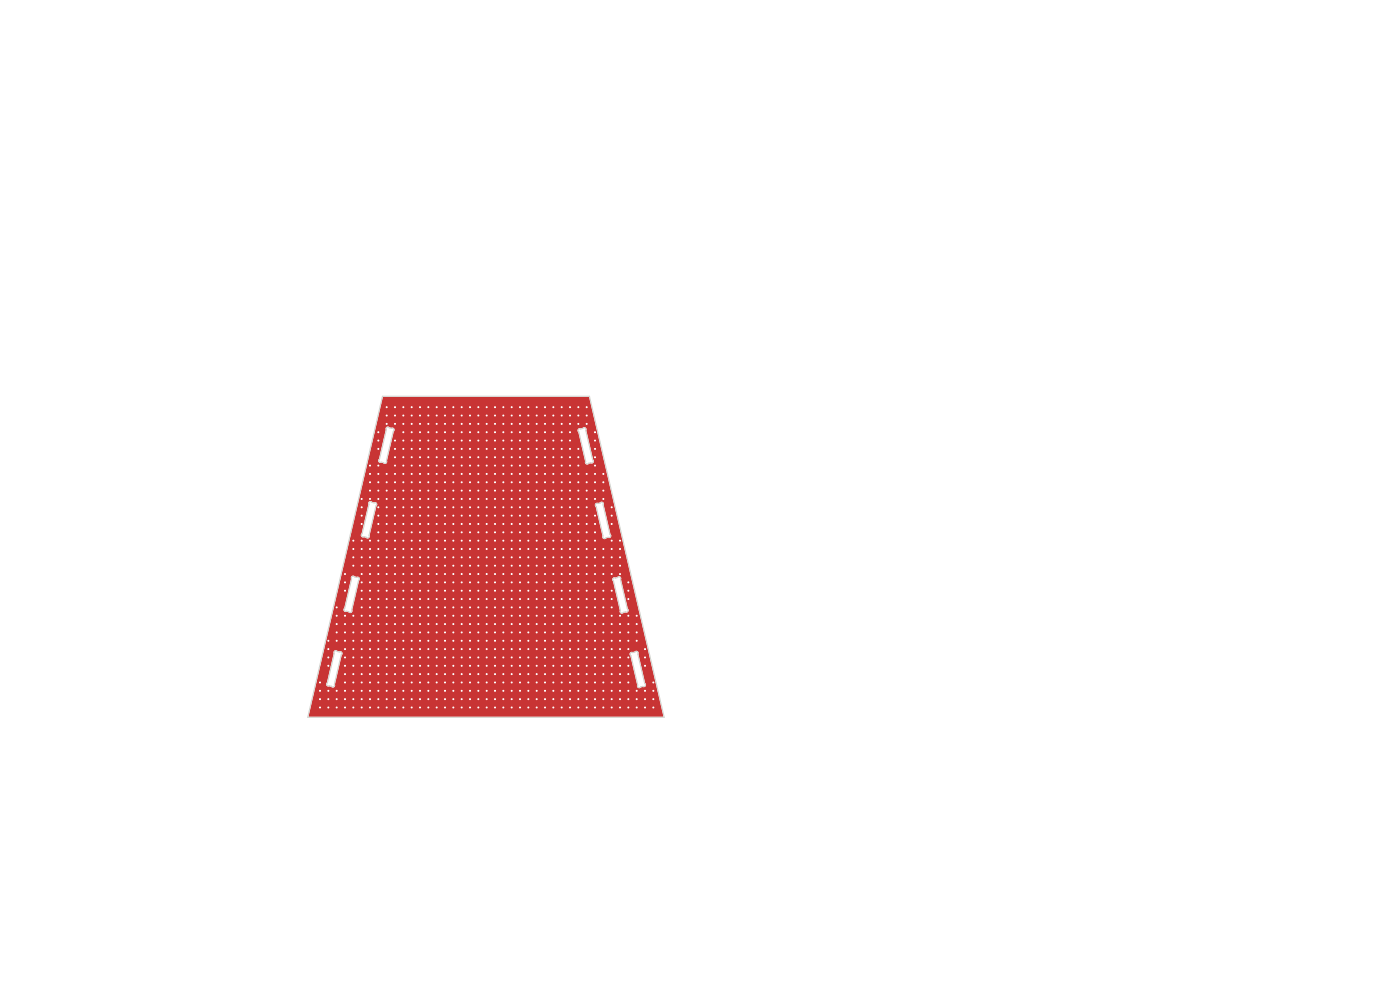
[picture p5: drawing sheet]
<svg xmlns="http://www.w3.org/2000/svg" width="420mm" height="297mm" viewBox="0 0 420 297" stroke-linecap="round" stroke-linejoin="round" font-family="sans-serif">
<g fill="#c83434" stroke="#c83434" stroke-width=".3">
<circle cx="168.5" cy="142" r=".3"/>
<circle cx="146" cy="172" r=".3"/>
<circle cx="113.5" cy="129.5" r=".3"/>
<circle cx="131" cy="164.5" r=".3"/>
<circle cx="146" cy="207" r=".3"/>
<circle cx="163.5" cy="194.5" r=".3"/>
<circle cx="146" cy="122" r=".3"/>
<circle cx="158.5" cy="187" r=".3"/>
<circle cx="116" cy="207" r=".3"/>
<circle cx="163.5" cy="182" r=".3"/>
<circle cx="106" cy="194.5" r=".3"/>
<circle cx="161" cy="182" r=".3"/>
<circle cx="113.5" cy="139.5" r=".3"/>
<circle cx="158.5" cy="147" r=".3"/>
<circle cx="186" cy="169.5" r=".3"/>
<circle cx="176" cy="194.5" r=".3"/>
<circle cx="173.5" cy="127" r=".3"/>
<circle cx="138.5" cy="204.5" r=".3"/>
<circle cx="121" cy="172" r=".3"/>
<circle cx="183.5" cy="182" r=".3"/>
<circle cx="131" cy="209.5" r=".3"/>
<circle cx="168.5" cy="147" r=".3"/>
<circle cx="118.5" cy="152" r=".3"/>
<circle cx="108.5" cy="167" r=".3"/>
<circle cx="118.5" cy="197" r=".3"/>
<circle cx="121" cy="202" r=".3"/>
<circle cx="146" cy="164.5" r=".3"/>
<circle cx="113.5" cy="182" r=".3"/>
<circle cx="163.5" cy="177" r=".3"/>
<circle cx="133.5" cy="199.5" r=".3"/>
<circle cx="98.5" cy="212" r=".3"/>
<circle cx="111" cy="177" r=".3"/>
<circle cx="123.5" cy="192" r=".3"/>
<circle cx="183.5" cy="154.5" r=".3"/>
<circle cx="168.5" cy="184.5" r=".3"/>
<circle cx="161" cy="137" r=".3"/>
<circle cx="181" cy="204.5" r=".3"/>
<circle cx="166" cy="157" r=".3"/>
<circle cx="108.5" cy="152" r=".3"/>
<circle cx="151" cy="147" r=".3"/>
<circle cx="158.5" cy="129.5" r=".3"/>
<circle cx="113.5" cy="142" r=".3"/>
<circle cx="136" cy="187" r=".3"/>
<circle cx="138.5" cy="154.5" r=".3"/>
<circle cx="181" cy="189.5" r=".3"/>
<circle cx="181" cy="172" r=".3"/>
<circle cx="111" cy="144.5" r=".3"/>
<circle cx="163.5" cy="154.5" r=".3"/>
<circle cx="131" cy="174.5" r=".3"/>
<circle cx="148.5" cy="204.5" r=".3"/>
<circle cx="146" cy="154.5" r=".3"/>
<circle cx="151" cy="179.5" r=".3"/>
<circle cx="108.5" cy="207" r=".3"/>
<circle cx="138.5" cy="152" r=".3"/>
<circle cx="161" cy="129.5" r=".3"/>
<circle cx="161" cy="132" r=".3"/>
<circle cx="186" cy="209.5" r=".3"/>
<circle cx="168.5" cy="157" r=".3"/>
<circle cx="166" cy="149.5" r=".3"/>
<circle cx="176" cy="157" r=".3"/>
<circle cx="133.5" cy="122" r=".3"/>
<circle cx="121" cy="144.5" r=".3"/>
<circle cx="183.5" cy="199.5" r=".3"/>
<circle cx="186" cy="212" r=".3"/>
<circle cx="111" cy="192" r=".3"/>
<circle cx="148.5" cy="182" r=".3"/>
<circle cx="143.5" cy="207" r=".3"/>
<circle cx="143.5" cy="144.5" r=".3"/>
<circle cx="136" cy="209.5" r=".3"/>
<circle cx="163.5" cy="192" r=".3"/>
<circle cx="138.5" cy="192" r=".3"/>
<circle cx="163.5" cy="127" r=".3"/>
<circle cx="123.5" cy="127" r=".3"/>
<circle cx="136" cy="142" r=".3"/>
<circle cx="108.5" cy="209.5" r=".3"/>
<circle cx="153.5" cy="202" r=".3"/>
<circle cx="98.5" cy="209.5" r=".3"/>
<circle cx="101" cy="209.5" r=".3"/>
<circle cx="138.5" cy="212" r=".3"/>
<circle cx="133.5" cy="127" r=".3"/>
<circle cx="116" cy="197" r=".3"/>
<circle cx="126" cy="182" r=".3"/>
<circle cx="118.5" cy="182" r=".3"/>
<circle cx="151" cy="194.5" r=".3"/>
<circle cx="131" cy="149.5" r=".3"/>
<circle cx="153.5" cy="154.5" r=".3"/>
<circle cx="153.5" cy="179.5" r=".3"/>
<circle cx="113.5" cy="179.5" r=".3"/>
<circle cx="121" cy="184.5" r=".3"/>
<circle cx="176" cy="207" r=".3"/>
<circle cx="108.5" cy="169.5" r=".3"/>
<circle cx="141" cy="162" r=".3"/>
<circle cx="158.5" cy="194.5" r=".3"/>
<circle cx="103.5" cy="192" r=".3"/>
<circle cx="176" cy="169.5" r=".3"/>
<circle cx="161" cy="127" r=".3"/>
<circle cx="123.5" cy="154.5" r=".3"/>
<circle cx="126" cy="179.5" r=".3"/>
<circle cx="128.5" cy="179.5" r=".3"/>
<circle cx="133.5" cy="154.5" r=".3"/>
<circle cx="121" cy="189.5" r=".3"/>
<circle cx="123.5" cy="197" r=".3"/>
<circle cx="106" cy="189.5" r=".3"/>
<circle cx="168.5" cy="124.5" r=".3"/>
<circle cx="123.5" cy="189.5" r=".3"/>
<circle cx="126" cy="132" r=".3"/>
<circle cx="123.5" cy="159.5" r=".3"/>
<circle cx="118.5" cy="167" r=".3"/>
<circle cx="151" cy="152" r=".3"/>
<circle cx="133.5" cy="174.5" r=".3"/>
<circle cx="171" cy="187" r=".3"/>
<circle cx="123.5" cy="172" r=".3"/>
<circle cx="148.5" cy="124.5" r=".3"/>
<circle cx="136" cy="149.5" r=".3"/>
<circle cx="136" cy="189.5" r=".3"/>
<circle cx="193.5" cy="212" r=".3"/>
<circle cx="101" cy="182" r=".3"/>
<circle cx="163.5" cy="139.5" r=".3"/>
<circle cx="123.5" cy="147" r=".3"/>
<circle cx="128.5" cy="149.5" r=".3"/>
<circle cx="191" cy="184.5" r=".3"/>
<circle cx="156" cy="197" r=".3"/>
<circle cx="116" cy="189.5" r=".3"/>
<circle cx="163.5" cy="142" r=".3"/>
<circle cx="148.5" cy="154.5" r=".3"/>
<circle cx="151" cy="197" r=".3"/>
<circle cx="158.5" cy="197" r=".3"/>
<circle cx="126" cy="124.5" r=".3"/>
<circle cx="148.5" cy="184.5" r=".3"/>
<circle cx="193.5" cy="209.5" r=".3"/>
<circle cx="181" cy="144.5" r=".3"/>
<circle cx="183.5" cy="194.5" r=".3"/>
<circle cx="131" cy="129.5" r=".3"/>
<circle cx="158.5" cy="202" r=".3"/>
<circle cx="138.5" cy="139.5" r=".3"/>
<circle cx="171" cy="199.5" r=".3"/>
<circle cx="196" cy="212" r=".3"/>
<circle cx="141" cy="127" r=".3"/>
<circle cx="136" cy="199.5" r=".3"/>
<circle cx="106" cy="197" r=".3"/>
<circle cx="156" cy="202" r=".3"/>
<circle cx="136" cy="182" r=".3"/>
<circle cx="148.5" cy="212" r=".3"/>
<circle cx="156" cy="167" r=".3"/>
<circle cx="168.5" cy="132" r=".3"/>
<circle cx="158.5" cy="174.5" r=".3"/>
<circle cx="151" cy="154.5" r=".3"/>
<circle cx="118.5" cy="134.5" r=".3"/>
<circle cx="138.5" cy="174.5" r=".3"/>
<circle cx="168.5" cy="182" r=".3"/>
<circle cx="118.5" cy="207" r=".3"/>
<circle cx="173.5" cy="134.5" r=".3"/>
<circle cx="146" cy="157" r=".3"/>
<circle cx="148.5" cy="127" r=".3"/>
<circle cx="141" cy="179.5" r=".3"/>
<circle cx="121" cy="197" r=".3"/>
<circle cx="178.5" cy="209.5" r=".3"/>
<circle cx="156" cy="157" r=".3"/>
<circle cx="163.5" cy="149.5" r=".3"/>
<circle cx="113.5" cy="187" r=".3"/>
<circle cx="143.5" cy="132" r=".3"/>
<circle cx="161" cy="172" r=".3"/>
<circle cx="138.5" cy="172" r=".3"/>
<circle cx="128.5" cy="167" r=".3"/>
<circle cx="136" cy="122" r=".3"/>
<circle cx="143.5" cy="187" r=".3"/>
<circle cx="176" cy="187" r=".3"/>
<circle cx="136" cy="154.5" r=".3"/>
<circle cx="158.5" cy="159.5" r=".3"/>
<circle cx="118.5" cy="179.5" r=".3"/>
<circle cx="171" cy="162" r=".3"/>
<circle cx="116" cy="199.5" r=".3"/>
<circle cx="168.5" cy="177" r=".3"/>
<circle cx="173.5" cy="167" r=".3"/>
<circle cx="173.5" cy="179.5" r=".3"/>
<circle cx="153.5" cy="167" r=".3"/>
<circle cx="151" cy="132" r=".3"/>
<circle cx="156" cy="204.5" r=".3"/>
<circle cx="131" cy="197" r=".3"/>
<circle cx="181" cy="207" r=".3"/>
<circle cx="138.5" cy="194.5" r=".3"/>
<circle cx="138.5" cy="149.5" r=".3"/>
<circle cx="141" cy="172" r=".3"/>
<circle cx="141" cy="142" r=".3"/>
<circle cx="151" cy="167" r=".3"/>
<circle cx="183.5" cy="212" r=".3"/>
<circle cx="168.5" cy="199.5" r=".3"/>
<circle cx="146" cy="169.5" r=".3"/>
<circle cx="176" cy="164.5" r=".3"/>
<circle cx="136" cy="197" r=".3"/>
<circle cx="156" cy="172" r=".3"/>
<circle cx="143.5" cy="139.5" r=".3"/>
<circle cx="186" cy="204.5" r=".3"/>
<circle cx="183.5" cy="169.5" r=".3"/>
<circle cx="108.5" cy="149.5" r=".3"/>
<circle cx="161" cy="177" r=".3"/>
<circle cx="143.5" cy="152" r=".3"/>
<circle cx="103.5" cy="189.5" r=".3"/>
<circle cx="161" cy="207" r=".3"/>
<circle cx="178.5" cy="202" r=".3"/>
<circle cx="111" cy="164.5" r=".3"/>
<circle cx="161" cy="149.5" r=".3"/>
<circle cx="133.5" cy="139.5" r=".3"/>
<circle cx="151" cy="157" r=".3"/>
<circle cx="163.5" cy="204.5" r=".3"/>
<circle cx="153.5" cy="192" r=".3"/>
<circle cx="163.5" cy="179.5" r=".3"/>
<circle cx="158.5" cy="167" r=".3"/>
<circle cx="136" cy="172" r=".3"/>
<circle cx="161" cy="212" r=".3"/>
<circle cx="158.5" cy="157" r=".3"/>
<circle cx="126" cy="174.5" r=".3"/>
<circle cx="176" cy="182" r=".3"/>
<circle cx="116" cy="172" r=".3"/>
<circle cx="128.5" cy="122" r=".3"/>
<circle cx="171" cy="122" r=".3"/>
<circle cx="176" cy="127" r=".3"/>
<circle cx="146" cy="212" r=".3"/>
<circle cx="173.5" cy="162" r=".3"/>
<circle cx="131" cy="192" r=".3"/>
<circle cx="166" cy="162" r=".3"/>
<circle cx="136" cy="139.5" r=".3"/>
<circle cx="151" cy="134.5" r=".3"/>
<circle cx="141" cy="197" r=".3"/>
<circle cx="143.5" cy="204.5" r=".3"/>
<circle cx="113.5" cy="212" r=".3"/>
<circle cx="156" cy="129.5" r=".3"/>
<circle cx="126" cy="172" r=".3"/>
<circle cx="191" cy="207" r=".3"/>
<circle cx="163.5" cy="162" r=".3"/>
<circle cx="121" cy="204.5" r=".3"/>
<circle cx="143.5" cy="179.5" r=".3"/>
<circle cx="116" cy="164.5" r=".3"/>
<circle cx="188.5" cy="194.5" r=".3"/>
<circle cx="116" cy="157" r=".3"/>
<circle cx="153.5" cy="204.5" r=".3"/>
<circle cx="181" cy="187" r=".3"/>
<circle cx="176" cy="189.5" r=".3"/>
<circle cx="98.5" cy="192" r=".3"/>
<circle cx="181" cy="174.5" r=".3"/>
<circle cx="171" cy="127" r=".3"/>
<circle cx="166" cy="184.5" r=".3"/>
<circle cx="168.5" cy="207" r=".3"/>
<circle cx="151" cy="129.5" r=".3"/>
<circle cx="176" cy="197" r=".3"/>
<circle cx="103.5" cy="204.5" r=".3"/>
<circle cx="158.5" cy="204.5" r=".3"/>
<circle cx="153.5" cy="212" r=".3"/>
<circle cx="121" cy="152" r=".3"/>
<circle cx="153.5" cy="137" r=".3"/>
<circle cx="148.5" cy="137" r=".3"/>
<circle cx="148.5" cy="164.5" r=".3"/>
<circle cx="168.5" cy="159.5" r=".3"/>
<circle cx="108.5" cy="162" r=".3"/>
<circle cx="128.5" cy="157" r=".3"/>
<circle cx="153.5" cy="177" r=".3"/>
<circle cx="176" cy="159.5" r=".3"/>
<circle cx="166" cy="124.5" r=".3"/>
<circle cx="118.5" cy="174.5" r=".3"/>
<circle cx="116" cy="154.5" r=".3"/>
<circle cx="128.5" cy="147" r=".3"/>
<circle cx="143.5" cy="164.5" r=".3"/>
<circle cx="148.5" cy="207" r=".3"/>
<circle cx="168.5" cy="204.5" r=".3"/>
<circle cx="133.5" cy="202" r=".3"/>
<circle cx="146" cy="162" r=".3"/>
<circle cx="146" cy="129.5" r=".3"/>
<circle cx="136" cy="194.5" r=".3"/>
<circle cx="173.5" cy="174.5" r=".3"/>
<circle cx="108.5" cy="182" r=".3"/>
<circle cx="151" cy="122" r=".3"/>
<circle cx="141" cy="164.5" r=".3"/>
<circle cx="151" cy="159.5" r=".3"/>
<circle cx="178.5" cy="199.5" r=".3"/>
<circle cx="108.5" cy="189.5" r=".3"/>
<circle cx="143.5" cy="172" r=".3"/>
<circle cx="108.5" cy="192" r=".3"/>
<circle cx="168.5" cy="139.5" r=".3"/>
<circle cx="141" cy="194.5" r=".3"/>
<circle cx="153.5" cy="169.5" r=".3"/>
<circle cx="131" cy="169.5" r=".3"/>
<circle cx="151" cy="137" r=".3"/>
<circle cx="176" cy="172" r=".3"/>
<circle cx="161" cy="209.5" r=".3"/>
<circle cx="156" cy="124.5" r=".3"/>
<circle cx="166" cy="189.5" r=".3"/>
<circle cx="161" cy="194.5" r=".3"/>
<circle cx="121" cy="149.5" r=".3"/>
<circle cx="171" cy="192" r=".3"/>
<circle cx="141" cy="137" r=".3"/>
<circle cx="116" cy="179.5" r=".3"/>
<circle cx="141" cy="139.5" r=".3"/>
<circle cx="111" cy="194.5" r=".3"/>
<circle cx="143.5" cy="162" r=".3"/>
<circle cx="131" cy="124.5" r=".3"/>
<circle cx="196" cy="204.5" r=".3"/>
<circle cx="153.5" cy="182" r=".3"/>
<circle cx="158.5" cy="169.5" r=".3"/>
<circle cx="103.5" cy="212" r=".3"/>
<circle cx="138.5" cy="159.5" r=".3"/>
<circle cx="151" cy="139.5" r=".3"/>
<circle cx="181" cy="179.5" r=".3"/>
<circle cx="166" cy="199.5" r=".3"/>
<circle cx="178.5" cy="184.5" r=".3"/>
<circle cx="173.5" cy="189.5" r=".3"/>
<circle cx="183.5" cy="202" r=".3"/>
<circle cx="128.5" cy="144.5" r=".3"/>
<circle cx="141" cy="192" r=".3"/>
<circle cx="156" cy="144.5" r=".3"/>
<circle cx="113.5" cy="199.5" r=".3"/>
<circle cx="111" cy="209.5" r=".3"/>
<circle cx="131" cy="184.5" r=".3"/>
<circle cx="171" cy="152" r=".3"/>
<circle cx="123.5" cy="182" r=".3"/>
<circle cx="136" cy="164.5" r=".3"/>
<circle cx="143.5" cy="197" r=".3"/>
<circle cx="133.5" cy="124.5" r=".3"/>
<circle cx="161" cy="204.5" r=".3"/>
<circle cx="188.5" cy="207" r=".3"/>
<circle cx="158.5" cy="182" r=".3"/>
<circle cx="156" cy="194.5" r=".3"/>
<circle cx="173.5" cy="124.5" r=".3"/>
<circle cx="181" cy="194.5" r=".3"/>
<circle cx="111" cy="179.5" r=".3"/>
<circle cx="163.5" cy="164.5" r=".3"/>
<circle cx="121" cy="139.5" r=".3"/>
<circle cx="143.5" cy="189.5" r=".3"/>
<circle cx="153.5" cy="199.5" r=".3"/>
<circle cx="181" cy="142" r=".3"/>
<circle cx="126" cy="159.5" r=".3"/>
<circle cx="173.5" cy="149.5" r=".3"/>
<circle cx="158.5" cy="122" r=".3"/>
<circle cx="148.5" cy="209.5" r=".3"/>
<circle cx="166" cy="164.5" r=".3"/>
<circle cx="186" cy="197" r=".3"/>
<circle cx="168.5" cy="152" r=".3"/>
<circle cx="126" cy="192" r=".3"/>
<circle cx="151" cy="142" r=".3"/>
<circle cx="121" cy="147" r=".3"/>
<circle cx="181" cy="209.5" r=".3"/>
<circle cx="181" cy="182" r=".3"/>
<circle cx="108.5" cy="179.5" r=".3"/>
<circle cx="98.5" cy="207" r=".3"/>
<circle cx="153.5" cy="184.5" r=".3"/>
<circle cx="176" cy="152" r=".3"/>
<circle cx="146" cy="124.5" r=".3"/>
<circle cx="133.5" cy="184.5" r=".3"/>
<circle cx="116" cy="162" r=".3"/>
<circle cx="176" cy="199.5" r=".3"/>
<circle cx="123.5" cy="194.5" r=".3"/>
<circle cx="138.5" cy="167" r=".3"/>
<circle cx="148.5" cy="189.5" r=".3"/>
<circle cx="118.5" cy="204.5" r=".3"/>
<circle cx="183.5" cy="207" r=".3"/>
<circle cx="146" cy="144.5" r=".3"/>
<circle cx="121" cy="192" r=".3"/>
<circle cx="128.5" cy="189.5" r=".3"/>
<circle cx="171" cy="129.5" r=".3"/>
<circle cx="126" cy="177" r=".3"/>
<circle cx="171" cy="177" r=".3"/>
<circle cx="136" cy="124.5" r=".3"/>
<circle cx="126" cy="142" r=".3"/>
<circle cx="156" cy="184.5" r=".3"/>
<circle cx="131" cy="207" r=".3"/>
<circle cx="113.5" cy="154.5" r=".3"/>
<circle cx="148.5" cy="194.5" r=".3"/>
<circle cx="136" cy="137" r=".3"/>
<circle cx="183.5" cy="209.5" r=".3"/>
<circle cx="111" cy="187" r=".3"/>
<circle cx="188.5" cy="204.5" r=".3"/>
<circle cx="116" cy="147" r=".3"/>
<circle cx="153.5" cy="147" r=".3"/>
<circle cx="168.5" cy="197" r=".3"/>
<circle cx="163.5" cy="202" r=".3"/>
<circle cx="113.5" cy="197" r=".3"/>
<circle cx="163.5" cy="147" r=".3"/>
<circle cx="126" cy="199.5" r=".3"/>
<circle cx="111" cy="182" r=".3"/>
<circle cx="121" cy="174.5" r=".3"/>
<circle cx="163.5" cy="209.5" r=".3"/>
<circle cx="176" cy="147" r=".3"/>
<circle cx="136" cy="202" r=".3"/>
<circle cx="131" cy="167" r=".3"/>
<circle cx="163.5" cy="159.5" r=".3"/>
<circle cx="101" cy="189.5" r=".3"/>
<circle cx="151" cy="184.5" r=".3"/>
<circle cx="133.5" cy="172" r=".3"/>
<circle cx="186" cy="202" r=".3"/>
<circle cx="128.5" cy="197" r=".3"/>
<circle cx="131" cy="212" r=".3"/>
<circle cx="178.5" cy="144.5" r=".3"/>
<circle cx="118.5" cy="164.5" r=".3"/>
<circle cx="113.5" cy="207" r=".3"/>
<circle cx="193.5" cy="194.5" r=".3"/>
<circle cx="111" cy="204.5" r=".3"/>
<circle cx="188.5" cy="192" r=".3"/>
<circle cx="151" cy="169.5" r=".3"/>
<circle cx="113.5" cy="132" r=".3"/>
<circle cx="118.5" cy="162" r=".3"/>
<circle cx="183.5" cy="164.5" r=".3"/>
<circle cx="148.5" cy="172" r=".3"/>
<circle cx="166" cy="142" r=".3"/>
<circle cx="118.5" cy="139.5" r=".3"/>
<circle cx="106" cy="184.5" r=".3"/>
<circle cx="143.5" cy="182" r=".3"/>
<circle cx="118.5" cy="154.5" r=".3"/>
<circle cx="128.5" cy="134.5" r=".3"/>
<circle cx="158.5" cy="177" r=".3"/>
<circle cx="118.5" cy="199.5" r=".3"/>
<circle cx="171" cy="164.5" r=".3"/>
<circle cx="173.5" cy="147" r=".3"/>
<circle cx="178.5" cy="169.5" r=".3"/>
<circle cx="153.5" cy="187" r=".3"/>
<circle cx="146" cy="137" r=".3"/>
<circle cx="178.5" cy="197" r=".3"/>
<circle cx="158.5" cy="132" r=".3"/>
<circle cx="161" cy="139.5" r=".3"/>
<circle cx="103.5" cy="172" r=".3"/>
<circle cx="178.5" cy="172" r=".3"/>
<circle cx="143.5" cy="147" r=".3"/>
<circle cx="178.5" cy="174.5" r=".3"/>
<circle cx="113.5" cy="144.5" r=".3"/>
<circle cx="118.5" cy="124.5" r=".3"/>
<circle cx="173.5" cy="142" r=".3"/>
<circle cx="178.5" cy="167" r=".3"/>
<circle cx="111" cy="147" r=".3"/>
<circle cx="178.5" cy="179.5" r=".3"/>
<circle cx="128.5" cy="142" r=".3"/>
<circle cx="116" cy="122" r=".3"/>
<circle cx="153.5" cy="197" r=".3"/>
<circle cx="173.5" cy="202" r=".3"/>
<circle cx="106" cy="187" r=".3"/>
<circle cx="103.5" cy="177" r=".3"/>
<circle cx="176" cy="144.5" r=".3"/>
<circle cx="161" cy="202" r=".3"/>
<circle cx="178.5" cy="207" r=".3"/>
<circle cx="116" cy="177" r=".3"/>
<circle cx="118.5" cy="149.5" r=".3"/>
<circle cx="116" cy="144.5" r=".3"/>
<circle cx="133.5" cy="164.5" r=".3"/>
<circle cx="158.5" cy="154.5" r=".3"/>
<circle cx="136" cy="129.5" r=".3"/>
<circle cx="171" cy="147" r=".3"/>
<circle cx="108.5" cy="157" r=".3"/>
<circle cx="181" cy="202" r=".3"/>
<circle cx="131" cy="152" r=".3"/>
<circle cx="118.5" cy="209.5" r=".3"/>
<circle cx="128.5" cy="124.5" r=".3"/>
<circle cx="171" cy="157" r=".3"/>
<circle cx="171" cy="189.5" r=".3"/>
<circle cx="128.5" cy="187" r=".3"/>
<circle cx="133.5" cy="197" r=".3"/>
<circle cx="133.5" cy="144.5" r=".3"/>
<circle cx="131" cy="199.5" r=".3"/>
<circle cx="151" cy="144.5" r=".3"/>
<circle cx="113.5" cy="149.5" r=".3"/>
<circle cx="153.5" cy="129.5" r=".3"/>
<circle cx="113.5" cy="164.5" r=".3"/>
<circle cx="146" cy="199.5" r=".3"/>
<circle cx="163.5" cy="124.5" r=".3"/>
<circle cx="151" cy="127" r=".3"/>
<circle cx="161" cy="164.5" r=".3"/>
<circle cx="163.5" cy="144.5" r=".3"/>
<circle cx="171" cy="134.5" r=".3"/>
<circle cx="163.5" cy="122" r=".3"/>
<circle cx="121" cy="164.5" r=".3"/>
<circle cx="181" cy="164.5" r=".3"/>
<circle cx="101" cy="207" r=".3"/>
<circle cx="188.5" cy="199.5" r=".3"/>
<circle cx="133.5" cy="147" r=".3"/>
<circle cx="143.5" cy="177" r=".3"/>
<circle cx="136" cy="167" r=".3"/>
<circle cx="131" cy="122" r=".3"/>
<circle cx="141" cy="167" r=".3"/>
<circle cx="173.5" cy="187" r=".3"/>
<circle cx="166" cy="177" r=".3"/>
<circle cx="153.5" cy="172" r=".3"/>
<circle cx="118.5" cy="187" r=".3"/>
<circle cx="126" cy="162" r=".3"/>
<circle cx="146" cy="139.5" r=".3"/>
<circle cx="158.5" cy="192" r=".3"/>
<circle cx="181" cy="149.5" r=".3"/>
<circle cx="121" cy="179.5" r=".3"/>
<circle cx="116" cy="202" r=".3"/>
<circle cx="141" cy="182" r=".3"/>
<circle cx="141" cy="147" r=".3"/>
<circle cx="96" cy="212" r=".3"/>
<circle cx="118.5" cy="127" r=".3"/>
<circle cx="163.5" cy="134.5" r=".3"/>
<circle cx="158.5" cy="179.5" r=".3"/>
<circle cx="123.5" cy="179.5" r=".3"/>
<circle cx="166" cy="169.5" r=".3"/>
<circle cx="153.5" cy="207" r=".3"/>
<circle cx="136" cy="184.5" r=".3"/>
<circle cx="166" cy="137" r=".3"/>
<circle cx="123.5" cy="142" r=".3"/>
<circle cx="183.5" cy="157" r=".3"/>
<circle cx="158.5" cy="149.5" r=".3"/>
<circle cx="171" cy="132" r=".3"/>
<circle cx="121" cy="199.5" r=".3"/>
<circle cx="178.5" cy="157" r=".3"/>
<circle cx="126" cy="149.5" r=".3"/>
<circle cx="188.5" cy="197" r=".3"/>
<circle cx="131" cy="162" r=".3"/>
<circle cx="176" cy="179.5" r=".3"/>
<circle cx="138.5" cy="187" r=".3"/>
<circle cx="126" cy="187" r=".3"/>
<circle cx="128.5" cy="137" r=".3"/>
<circle cx="116" cy="182" r=".3"/>
<circle cx="166" cy="167" r=".3"/>
<circle cx="141" cy="124.5" r=".3"/>
<circle cx="146" cy="184.5" r=".3"/>
<circle cx="108.5" cy="199.5" r=".3"/>
<circle cx="171" cy="197" r=".3"/>
<circle cx="181" cy="147" r=".3"/>
<circle cx="141" cy="204.5" r=".3"/>
<circle cx="151" cy="189.5" r=".3"/>
<circle cx="123.5" cy="152" r=".3"/>
<circle cx="153.5" cy="149.5" r=".3"/>
<circle cx="128.5" cy="194.5" r=".3"/>
<circle cx="138.5" cy="169.5" r=".3"/>
<circle cx="106" cy="199.5" r=".3"/>
<circle cx="138.5" cy="134.5" r=".3"/>
<circle cx="158.5" cy="144.5" r=".3"/>
<circle cx="158.5" cy="207" r=".3"/>
<circle cx="153.5" cy="122" r=".3"/>
<circle cx="133.5" cy="169.5" r=".3"/>
<circle cx="148.5" cy="169.5" r=".3"/>
<circle cx="126" cy="147" r=".3"/>
<circle cx="111" cy="162" r=".3"/>
<circle cx="131" cy="137" r=".3"/>
<circle cx="166" cy="132" r=".3"/>
<circle cx="128.5" cy="164.5" r=".3"/>
<circle cx="123.5" cy="124.5" r=".3"/>
<circle cx="138.5" cy="132" r=".3"/>
<circle cx="123.5" cy="174.5" r=".3"/>
<circle cx="141" cy="132" r=".3"/>
<circle cx="116" cy="192" r=".3"/>
<circle cx="178.5" cy="162" r=".3"/>
<circle cx="121" cy="137" r=".3"/>
<circle cx="118.5" cy="132" r=".3"/>
<circle cx="121" cy="162" r=".3"/>
<circle cx="193.5" cy="207" r=".3"/>
<circle cx="178.5" cy="147" r=".3"/>
<circle cx="131" cy="204.5" r=".3"/>
<circle cx="133.5" cy="182" r=".3"/>
<circle cx="168.5" cy="189.5" r=".3"/>
<circle cx="111" cy="199.5" r=".3"/>
<circle cx="118.5" cy="169.5" r=".3"/>
<circle cx="98.5" cy="199.5" r=".3"/>
<circle cx="161" cy="184.5" r=".3"/>
<circle cx="138.5" cy="129.5" r=".3"/>
<circle cx="111" cy="174.5" r=".3"/>
<circle cx="161" cy="169.5" r=".3"/>
<circle cx="126" cy="137" r=".3"/>
<circle cx="118.5" cy="157" r=".3"/>
<circle cx="163.5" cy="199.5" r=".3"/>
<circle cx="196" cy="209.5" r=".3"/>
<circle cx="126" cy="207" r=".3"/>
<circle cx="106" cy="212" r=".3"/>
<circle cx="181" cy="192" r=".3"/>
<circle cx="128.5" cy="152" r=".3"/>
<circle cx="123.5" cy="207" r=".3"/>
<circle cx="158.5" cy="127" r=".3"/>
<circle cx="171" cy="142" r=".3"/>
<circle cx="173.5" cy="139.5" r=".3"/>
<circle cx="148.5" cy="187" r=".3"/>
<circle cx="106" cy="162" r=".3"/>
<circle cx="113.5" cy="174.5" r=".3"/>
<circle cx="166" cy="154.5" r=".3"/>
<circle cx="161" cy="167" r=".3"/>
<circle cx="173.5" cy="159.5" r=".3"/>
<circle cx="141" cy="134.5" r=".3"/>
<circle cx="168.5" cy="134.5" r=".3"/>
<circle cx="128.5" cy="212" r=".3"/>
<circle cx="178.5" cy="204.5" r=".3"/>
<circle cx="113.5" cy="204.5" r=".3"/>
<circle cx="133.5" cy="132" r=".3"/>
<circle cx="161" cy="142" r=".3"/>
<circle cx="116" cy="149.5" r=".3"/>
<circle cx="123.5" cy="184.5" r=".3"/>
<circle cx="141" cy="152" r=".3"/>
<circle cx="128.5" cy="192" r=".3"/>
<circle cx="131" cy="134.5" r=".3"/>
<circle cx="186" cy="189.5" r=".3"/>
<circle cx="171" cy="124.5" r=".3"/>
<circle cx="141" cy="212" r=".3"/>
<circle cx="108.5" cy="172" r=".3"/>
<circle cx="156" cy="164.5" r=".3"/>
<circle cx="163.5" cy="189.5" r=".3"/>
<circle cx="178.5" cy="194.5" r=".3"/>
<circle cx="141" cy="184.5" r=".3"/>
<circle cx="181" cy="167" r=".3"/>
<circle cx="138.5" cy="162" r=".3"/>
<circle cx="148.5" cy="142" r=".3"/>
<circle cx="161" cy="192" r=".3"/>
<circle cx="123.5" cy="139.5" r=".3"/>
<circle cx="163.5" cy="212" r=".3"/>
<circle cx="161" cy="134.5" r=".3"/>
<circle cx="163.5" cy="167" r=".3"/>
<circle cx="126" cy="204.5" r=".3"/>
<circle cx="158.5" cy="124.5" r=".3"/>
<circle cx="171" cy="169.5" r=".3"/>
<circle cx="146" cy="189.5" r=".3"/>
<circle cx="133.5" cy="162" r=".3"/>
<circle cx="121" cy="194.5" r=".3"/>
<circle cx="143.5" cy="199.5" r=".3"/>
<circle cx="186" cy="164.5" r=".3"/>
<circle cx="153.5" cy="209.5" r=".3"/>
<circle cx="136" cy="192" r=".3"/>
<circle cx="168.5" cy="129.5" r=".3"/>
<circle cx="178.5" cy="212" r=".3"/>
<circle cx="113.5" cy="159.5" r=".3"/>
<circle cx="131" cy="132" r=".3"/>
<circle cx="111" cy="202" r=".3"/>
<circle cx="161" cy="157" r=".3"/>
<circle cx="111" cy="139.5" r=".3"/>
<circle cx="166" cy="207" r=".3"/>
<circle cx="163.5" cy="197" r=".3"/>
<circle cx="186" cy="194.5" r=".3"/>
<circle cx="191" cy="189.5" r=".3"/>
<circle cx="171" cy="174.5" r=".3"/>
<circle cx="131" cy="157" r=".3"/>
<circle cx="123.5" cy="157" r=".3"/>
<circle cx="158.5" cy="212" r=".3"/>
<circle cx="176" cy="184.5" r=".3"/>
<circle cx="178.5" cy="159.5" r=".3"/>
<circle cx="128.5" cy="127" r=".3"/>
<circle cx="186" cy="184.5" r=".3"/>
<circle cx="123.5" cy="202" r=".3"/>
<circle cx="113.5" cy="189.5" r=".3"/>
<circle cx="151" cy="187" r=".3"/>
<circle cx="133.5" cy="209.5" r=".3"/>
<circle cx="178.5" cy="129.5" r=".3"/>
<circle cx="136" cy="212" r=".3"/>
<circle cx="168.5" cy="122" r=".3"/>
<circle cx="123.5" cy="177" r=".3"/>
<circle cx="121" cy="132" r=".3"/>
<circle cx="146" cy="192" r=".3"/>
<circle cx="108.5" cy="184.5" r=".3"/>
<circle cx="133.5" cy="177" r=".3"/>
<circle cx="141" cy="174.5" r=".3"/>
<circle cx="131" cy="139.5" r=".3"/>
<circle cx="138.5" cy="124.5" r=".3"/>
<circle cx="103.5" cy="187" r=".3"/>
<circle cx="141" cy="187" r=".3"/>
<circle cx="111" cy="184.5" r=".3"/>
<circle cx="148.5" cy="159.5" r=".3"/>
<circle cx="166" cy="129.5" r=".3"/>
<circle cx="116" cy="159.5" r=".3"/>
<circle cx="156" cy="149.5" r=".3"/>
<circle cx="178.5" cy="137" r=".3"/>
<circle cx="156" cy="182" r=".3"/>
<circle cx="121" cy="154.5" r=".3"/>
<circle cx="156" cy="154.5" r=".3"/>
<circle cx="113.5" cy="152" r=".3"/>
<circle cx="121" cy="142" r=".3"/>
<circle cx="141" cy="199.5" r=".3"/>
<circle cx="188.5" cy="179.5" r=".3"/>
<circle cx="183.5" cy="184.5" r=".3"/>
<circle cx="121" cy="159.5" r=".3"/>
<circle cx="108.5" cy="194.5" r=".3"/>
<circle cx="146" cy="147" r=".3"/>
<circle cx="173.5" cy="204.5" r=".3"/>
<circle cx="148.5" cy="157" r=".3"/>
<circle cx="151" cy="149.5" r=".3"/>
<circle cx="113.5" cy="147" r=".3"/>
<circle cx="138.5" cy="177" r=".3"/>
<circle cx="178.5" cy="139.5" r=".3"/>
<circle cx="173.5" cy="172" r=".3"/>
<circle cx="163.5" cy="157" r=".3"/>
<circle cx="196" cy="207" r=".3"/>
<circle cx="143.5" cy="169.5" r=".3"/>
<circle cx="158.5" cy="134.5" r=".3"/>
<circle cx="173.5" cy="212" r=".3"/>
<circle cx="156" cy="209.5" r=".3"/>
<circle cx="158.5" cy="139.5" r=".3"/>
<circle cx="171" cy="212" r=".3"/>
<circle cx="186" cy="162" r=".3"/>
<circle cx="148.5" cy="167" r=".3"/>
<circle cx="126" cy="122" r=".3"/>
<circle cx="121" cy="177" r=".3"/>
<circle cx="131" cy="194.5" r=".3"/>
<circle cx="176" cy="174.5" r=".3"/>
<circle cx="121" cy="167" r=".3"/>
<circle cx="168.5" cy="144.5" r=".3"/>
<circle cx="103.5" cy="209.5" r=".3"/>
<circle cx="108.5" cy="202" r=".3"/>
<circle cx="143.5" cy="209.5" r=".3"/>
<circle cx="173.5" cy="169.5" r=".3"/>
<circle cx="148.5" cy="129.5" r=".3"/>
<circle cx="146" cy="134.5" r=".3"/>
<circle cx="143.5" cy="149.5" r=".3"/>
<circle cx="143.5" cy="142" r=".3"/>
<circle cx="176" cy="192" r=".3"/>
<circle cx="173.5" cy="144.5" r=".3"/>
<circle cx="148.5" cy="192" r=".3"/>
<circle cx="193.5" cy="199.5" r=".3"/>
<circle cx="176" cy="154.5" r=".3"/>
<circle cx="113.5" cy="202" r=".3"/>
<circle cx="143.5" cy="129.5" r=".3"/>
<circle cx="166" cy="187" r=".3"/>
<circle cx="186" cy="187" r=".3"/>
<circle cx="126" cy="189.5" r=".3"/>
<circle cx="141" cy="144.5" r=".3"/>
<circle cx="163.5" cy="152" r=".3"/>
<circle cx="153.5" cy="127" r=".3"/>
<circle cx="183.5" cy="179.5" r=".3"/>
<circle cx="101" cy="212" r=".3"/>
<circle cx="188.5" cy="174.5" r=".3"/>
<circle cx="138.5" cy="207" r=".3"/>
<circle cx="123.5" cy="144.5" r=".3"/>
<circle cx="143.5" cy="157" r=".3"/>
<circle cx="126" cy="167" r=".3"/>
<circle cx="191" cy="212" r=".3"/>
<circle cx="141" cy="209.5" r=".3"/>
<circle cx="156" cy="192" r=".3"/>
<circle cx="176" cy="149.5" r=".3"/>
<circle cx="148.5" cy="174.5" r=".3"/>
<circle cx="131" cy="202" r=".3"/>
<circle cx="188.5" cy="177" r=".3"/>
<circle cx="178.5" cy="192" r=".3"/>
<circle cx="113.5" cy="172" r=".3"/>
<circle cx="153.5" cy="174.5" r=".3"/>
<circle cx="116" cy="209.5" r=".3"/>
<circle cx="126" cy="194.5" r=".3"/>
<circle cx="191" cy="192" r=".3"/>
<circle cx="168.5" cy="167" r=".3"/>
<circle cx="181" cy="197" r=".3"/>
<circle cx="111" cy="142" r=".3"/>
<circle cx="138.5" cy="199.5" r=".3"/>
<circle cx="151" cy="172" r=".3"/>
<circle cx="156" cy="137" r=".3"/>
<circle cx="181" cy="199.5" r=".3"/>
<circle cx="136" cy="134.5" r=".3"/>
<circle cx="166" cy="134.5" r=".3"/>
<circle cx="148.5" cy="149.5" r=".3"/>
<circle cx="183.5" cy="197" r=".3"/>
<circle cx="183.5" cy="204.5" r=".3"/>
<circle cx="141" cy="149.5" r=".3"/>
<circle cx="163.5" cy="184.5" r=".3"/>
<circle cx="111" cy="189.5" r=".3"/>
<circle cx="171" cy="167" r=".3"/>
<circle cx="103.5" cy="184.5" r=".3"/>
<circle cx="146" cy="187" r=".3"/>
<circle cx="161" cy="189.5" r=".3"/>
<circle cx="116" cy="142" r=".3"/>
<circle cx="131" cy="189.5" r=".3"/>
<circle cx="133.5" cy="167" r=".3"/>
<circle cx="141" cy="189.5" r=".3"/>
<circle cx="138.5" cy="197" r=".3"/>
<circle cx="156" cy="179.5" r=".3"/>
<circle cx="163.5" cy="207" r=".3"/>
<circle cx="126" cy="129.5" r=".3"/>
<circle cx="116" cy="187" r=".3"/>
<circle cx="168.5" cy="154.5" r=".3"/>
<circle cx="171" cy="182" r=".3"/>
<circle cx="113.5" cy="177" r=".3"/>
<circle cx="146" cy="209.5" r=".3"/>
<circle cx="136" cy="147" r=".3"/>
<circle cx="133.5" cy="142" r=".3"/>
<circle cx="126" cy="164.5" r=".3"/>
<circle cx="113.5" cy="167" r=".3"/>
<circle cx="161" cy="144.5" r=".3"/>
<circle cx="161" cy="154.5" r=".3"/>
<circle cx="131" cy="154.5" r=".3"/>
<circle cx="96" cy="207" r=".3"/>
<circle cx="146" cy="197" r=".3"/>
<circle cx="106" cy="204.5" r=".3"/>
<circle cx="166" cy="212" r=".3"/>
<circle cx="128.5" cy="182" r=".3"/>
<circle cx="173.5" cy="199.5" r=".3"/>
<circle cx="128.5" cy="174.5" r=".3"/>
<circle cx="138.5" cy="127" r=".3"/>
<circle cx="128.5" cy="202" r=".3"/>
<circle cx="158.5" cy="162" r=".3"/>
<circle cx="118.5" cy="189.5" r=".3"/>
<circle cx="148.5" cy="199.5" r=".3"/>
<circle cx="146" cy="132" r=".3"/>
<circle cx="121" cy="157" r=".3"/>
<circle cx="156" cy="199.5" r=".3"/>
<circle cx="108.5" cy="187" r=".3"/>
<circle cx="111" cy="207" r=".3"/>
<circle cx="113.5" cy="169.5" r=".3"/>
<circle cx="176" cy="177" r=".3"/>
<circle cx="138.5" cy="179.5" r=".3"/>
<circle cx="156" cy="142" r=".3"/>
<circle cx="186" cy="167" r=".3"/>
<circle cx="143.5" cy="134.5" r=".3"/>
<circle cx="146" cy="142" r=".3"/>
<circle cx="143.5" cy="194.5" r=".3"/>
<circle cx="111" cy="149.5" r=".3"/>
<circle cx="191" cy="209.5" r=".3"/>
<circle cx="146" cy="149.5" r=".3"/>
<circle cx="138.5" cy="137" r=".3"/>
<circle cx="166" cy="182" r=".3"/>
<circle cx="128.5" cy="162" r=".3"/>
<circle cx="153.5" cy="124.5" r=".3"/>
<circle cx="173.5" cy="137" r=".3"/>
<circle cx="173.5" cy="177" r=".3"/>
<circle cx="171" cy="172" r=".3"/>
<circle cx="141" cy="122" r=".3"/>
<circle cx="183.5" cy="187" r=".3"/>
<circle cx="171" cy="202" r=".3"/>
<circle cx="113.5" cy="157" r=".3"/>
<circle cx="126" cy="212" r=".3"/>
<circle cx="123.5" cy="209.5" r=".3"/>
<circle cx="111" cy="212" r=".3"/>
<circle cx="156" cy="187" r=".3"/>
<circle cx="113.5" cy="134.5" r=".3"/>
<circle cx="141" cy="159.5" r=".3"/>
<circle cx="178.5" cy="177" r=".3"/>
<circle cx="171" cy="137" r=".3"/>
<circle cx="153.5" cy="164.5" r=".3"/>
<circle cx="171" cy="207" r=".3"/>
<circle cx="151" cy="182" r=".3"/>
<circle cx="171" cy="144.5" r=".3"/>
<circle cx="163.5" cy="174.5" r=".3"/>
<circle cx="111" cy="169.5" r=".3"/>
<circle cx="131" cy="142" r=".3"/>
<circle cx="181" cy="212" r=".3"/>
<circle cx="101" cy="187" r=".3"/>
<circle cx="171" cy="154.5" r=".3"/>
<circle cx="103.5" cy="199.5" r=".3"/>
<circle cx="116" cy="127" r=".3"/>
<circle cx="156" cy="177" r=".3"/>
<circle cx="126" cy="139.5" r=".3"/>
<circle cx="161" cy="199.5" r=".3"/>
<circle cx="166" cy="122" r=".3"/>
<circle cx="123.5" cy="169.5" r=".3"/>
<circle cx="126" cy="169.5" r=".3"/>
<circle cx="118.5" cy="122" r=".3"/>
<circle cx="133.5" cy="212" r=".3"/>
<circle cx="173.5" cy="197" r=".3"/>
<circle cx="171" cy="184.5" r=".3"/>
<circle cx="138.5" cy="157" r=".3"/>
<circle cx="108.5" cy="164.5" r=".3"/>
<circle cx="178.5" cy="164.5" r=".3"/>
<circle cx="173.5" cy="122" r=".3"/>
<circle cx="116" cy="167" r=".3"/>
<circle cx="166" cy="192" r=".3"/>
<circle cx="168.5" cy="194.5" r=".3"/>
<circle cx="128.5" cy="172" r=".3"/>
<circle cx="136" cy="174.5" r=".3"/>
<circle cx="173.5" cy="207" r=".3"/>
<circle cx="123.5" cy="212" r=".3"/>
<circle cx="168.5" cy="127" r=".3"/>
<circle cx="118.5" cy="147" r=".3"/>
<circle cx="116" cy="212" r=".3"/>
<circle cx="151" cy="162" r=".3"/>
<circle cx="143.5" cy="184.5" r=".3"/>
<circle cx="168.5" cy="164.5" r=".3"/>
<circle cx="173.5" cy="157" r=".3"/>
<circle cx="121" cy="122" r=".3"/>
<circle cx="123.5" cy="137" r=".3"/>
<circle cx="131" cy="182" r=".3"/>
<circle cx="141" cy="202" r=".3"/>
<circle cx="178.5" cy="134.5" r=".3"/>
<circle cx="141" cy="169.5" r=".3"/>
<circle cx="146" cy="202" r=".3"/>
<circle cx="171" cy="159.5" r=".3"/>
<circle cx="171" cy="209.5" r=".3"/>
<circle cx="173.5" cy="152" r=".3"/>
<circle cx="151" cy="192" r=".3"/>
<circle cx="148.5" cy="179.5" r=".3"/>
<circle cx="171" cy="204.5" r=".3"/>
<circle cx="131" cy="187" r=".3"/>
<circle cx="128.5" cy="204.5" r=".3"/>
<circle cx="176" cy="142" r=".3"/>
<circle cx="138.5" cy="122" r=".3"/>
<circle cx="141" cy="177" r=".3"/>
<circle cx="131" cy="159.5" r=".3"/>
<circle cx="118.5" cy="137" r=".3"/>
<circle cx="133.5" cy="179.5" r=".3"/>
<circle cx="168.5" cy="169.5" r=".3"/>
<circle cx="131" cy="127" r=".3"/>
<circle cx="123.5" cy="162" r=".3"/>
<circle cx="178.5" cy="142" r=".3"/>
<circle cx="151" cy="199.5" r=".3"/>
<circle cx="173.5" cy="209.5" r=".3"/>
<circle cx="133.5" cy="192" r=".3"/>
<circle cx="128.5" cy="154.5" r=".3"/>
<circle cx="113.5" cy="209.5" r=".3"/>
<circle cx="143.5" cy="154.5" r=".3"/>
<circle cx="143.5" cy="212" r=".3"/>
<circle cx="138.5" cy="142" r=".3"/>
<circle cx="118.5" cy="202" r=".3"/>
<circle cx="118.5" cy="184.5" r=".3"/>
<circle cx="123.5" cy="122" r=".3"/>
<circle cx="121" cy="127" r=".3"/>
<circle cx="108.5" cy="177" r=".3"/>
<circle cx="166" cy="179.5" r=".3"/>
<circle cx="133.5" cy="187" r=".3"/>
<circle cx="133.5" cy="129.5" r=".3"/>
<circle cx="153.5" cy="134.5" r=".3"/>
<circle cx="121" cy="134.5" r=".3"/>
<circle cx="138.5" cy="182" r=".3"/>
<circle cx="106" cy="202" r=".3"/>
<circle cx="168.5" cy="172" r=".3"/>
<circle cx="123.5" cy="132" r=".3"/>
<circle cx="128.5" cy="207" r=".3"/>
<circle cx="128.5" cy="132" r=".3"/>
<circle cx="121" cy="212" r=".3"/>
<circle cx="166" cy="127" r=".3"/>
<circle cx="118.5" cy="159.5" r=".3"/>
<circle cx="186" cy="192" r=".3"/>
<circle cx="156" cy="147" r=".3"/>
<circle cx="143.5" cy="127" r=".3"/>
<circle cx="171" cy="179.5" r=".3"/>
<circle cx="161" cy="147" r=".3"/>
<circle cx="143.5" cy="137" r=".3"/>
<circle cx="153.5" cy="152" r=".3"/>
<circle cx="128.5" cy="199.5" r=".3"/>
<circle cx="126" cy="202" r=".3"/>
<circle cx="168.5" cy="174.5" r=".3"/>
<circle cx="123.5" cy="164.5" r=".3"/>
<circle cx="166" cy="172" r=".3"/>
<circle cx="168.5" cy="137" r=".3"/>
<circle cx="151" cy="202" r=".3"/>
<circle cx="106" cy="164.5" r=".3"/>
<circle cx="173.5" cy="184.5" r=".3"/>
<circle cx="163.5" cy="129.5" r=".3"/>
<circle cx="173.5" cy="182" r=".3"/>
<circle cx="143.5" cy="167" r=".3"/>
<circle cx="133.5" cy="194.5" r=".3"/>
<circle cx="101" cy="184.5" r=".3"/>
<circle cx="121" cy="209.5" r=".3"/>
<circle cx="183.5" cy="167" r=".3"/>
<circle cx="118.5" cy="192" r=".3"/>
<circle cx="161" cy="159.5" r=".3"/>
<circle cx="188.5" cy="209.5" r=".3"/>
<circle cx="138.5" cy="209.5" r=".3"/>
<circle cx="143.5" cy="122" r=".3"/>
<circle cx="103.5" cy="202" r=".3"/>
<circle cx="156" cy="127" r=".3"/>
<circle cx="138.5" cy="164.5" r=".3"/>
<circle cx="176" cy="124.5" r=".3"/>
<circle cx="168.5" cy="209.5" r=".3"/>
<circle cx="136" cy="157" r=".3"/>
<circle cx="138.5" cy="202" r=".3"/>
<circle cx="113.5" cy="184.5" r=".3"/>
<circle cx="166" cy="174.5" r=".3"/>
<circle cx="183.5" cy="192" r=".3"/>
<circle cx="173.5" cy="194.5" r=".3"/>
<circle cx="151" cy="164.5" r=".3"/>
<circle cx="153.5" cy="194.5" r=".3"/>
<circle cx="161" cy="187" r=".3"/>
<circle cx="181" cy="184.5" r=".3"/>
<circle cx="156" cy="159.5" r=".3"/>
<circle cx="128.5" cy="209.5" r=".3"/>
<circle cx="158.5" cy="199.5" r=".3"/>
<circle cx="133.5" cy="189.5" r=".3"/>
<circle cx="166" cy="194.5" r=".3"/>
<circle cx="111" cy="197" r=".3"/>
<circle cx="128.5" cy="169.5" r=".3"/>
<circle cx="178.5" cy="187" r=".3"/>
<circle cx="136" cy="179.5" r=".3"/>
<circle cx="116" cy="152" r=".3"/>
<circle cx="121" cy="187" r=".3"/>
<circle cx="96" cy="209.5" r=".3"/>
<circle cx="161" cy="174.5" r=".3"/>
<circle cx="156" cy="212" r=".3"/>
<circle cx="146" cy="152" r=".3"/>
<circle cx="128.5" cy="177" r=".3"/>
<circle cx="166" cy="159.5" r=".3"/>
<circle cx="98.5" cy="197" r=".3"/>
<circle cx="156" cy="207" r=".3"/>
<circle cx="148.5" cy="144.5" r=".3"/>
<circle cx="103.5" cy="174.5" r=".3"/>
<circle cx="151" cy="204.5" r=".3"/>
<circle cx="183.5" cy="172" r=".3"/>
<circle cx="156" cy="189.5" r=".3"/>
<circle cx="121" cy="207" r=".3"/>
<circle cx="106" cy="207" r=".3"/>
<circle cx="186" cy="199.5" r=".3"/>
<circle cx="163.5" cy="137" r=".3"/>
<circle cx="148.5" cy="152" r=".3"/>
<circle cx="108.5" cy="154.5" r=".3"/>
<circle cx="146" cy="174.5" r=".3"/>
<circle cx="133.5" cy="159.5" r=".3"/>
<circle cx="136" cy="169.5" r=".3"/>
<circle cx="188.5" cy="184.5" r=".3"/>
<circle cx="138.5" cy="147" r=".3"/>
<circle cx="151" cy="209.5" r=".3"/>
<circle cx="118.5" cy="142" r=".3"/>
<circle cx="176" cy="202" r=".3"/>
<circle cx="168.5" cy="202" r=".3"/>
<circle cx="158.5" cy="164.5" r=".3"/>
<circle cx="158.5" cy="137" r=".3"/>
<circle cx="118.5" cy="194.5" r=".3"/>
<circle cx="113.5" cy="194.5" r=".3"/>
<circle cx="166" cy="209.5" r=".3"/>
<circle cx="111" cy="167" r=".3"/>
<circle cx="126" cy="157" r=".3"/>
<circle cx="176" cy="212" r=".3"/>
<circle cx="133.5" cy="204.5" r=".3"/>
<circle cx="178.5" cy="149.5" r=".3"/>
<circle cx="168.5" cy="192" r=".3"/>
<circle cx="193.5" cy="197" r=".3"/>
<circle cx="118.5" cy="172" r=".3"/>
<circle cx="116" cy="184.5" r=".3"/>
<circle cx="161" cy="179.5" r=".3"/>
<circle cx="136" cy="127" r=".3"/>
<circle cx="166" cy="152" r=".3"/>
<circle cx="131" cy="172" r=".3"/>
<circle cx="183.5" cy="189.5" r=".3"/>
<circle cx="138.5" cy="184.5" r=".3"/>
<circle cx="173.5" cy="154.5" r=".3"/>
<circle cx="158.5" cy="142" r=".3"/>
<circle cx="148.5" cy="177" r=".3"/>
<circle cx="98.5" cy="194.5" r=".3"/>
<circle cx="133.5" cy="149.5" r=".3"/>
<circle cx="168.5" cy="162" r=".3"/>
<circle cx="156" cy="132" r=".3"/>
<circle cx="118.5" cy="177" r=".3"/>
<circle cx="106" cy="192" r=".3"/>
<circle cx="156" cy="152" r=".3"/>
<circle cx="181" cy="169.5" r=".3"/>
<circle cx="141" cy="154.5" r=".3"/>
<circle cx="176" cy="167" r=".3"/>
<circle cx="153.5" cy="157" r=".3"/>
<circle cx="148.5" cy="132" r=".3"/>
<circle cx="168.5" cy="212" r=".3"/>
<circle cx="108.5" cy="204.5" r=".3"/>
<circle cx="136" cy="207" r=".3"/>
<circle cx="136" cy="177" r=".3"/>
<circle cx="108.5" cy="212" r=".3"/>
<circle cx="156" cy="134.5" r=".3"/>
<circle cx="126" cy="197" r=".3"/>
<circle cx="148.5" cy="147" r=".3"/>
<circle cx="163.5" cy="187" r=".3"/>
<circle cx="131" cy="147" r=".3"/>
<circle cx="148.5" cy="162" r=".3"/>
<circle cx="151" cy="207" r=".3"/>
<circle cx="126" cy="152" r=".3"/>
<circle cx="123.5" cy="167" r=".3"/>
<circle cx="146" cy="204.5" r=".3"/>
<circle cx="146" cy="177" r=".3"/>
<circle cx="116" cy="204.5" r=".3"/>
<circle cx="168.5" cy="149.5" r=".3"/>
<circle cx="143.5" cy="174.5" r=".3"/>
<circle cx="158.5" cy="152" r=".3"/>
<circle cx="156" cy="169.5" r=".3"/>
<circle cx="123.5" cy="199.5" r=".3"/>
<circle cx="158.5" cy="172" r=".3"/>
<circle cx="123.5" cy="134.5" r=".3"/>
<circle cx="126" cy="209.5" r=".3"/>
<circle cx="186" cy="172" r=".3"/>
<circle cx="183.5" cy="177" r=".3"/>
<circle cx="116" cy="124.5" r=".3"/>
<circle cx="131" cy="179.5" r=".3"/>
<circle cx="156" cy="174.5" r=".3"/>
<circle cx="191" cy="187" r=".3"/>
<circle cx="126" cy="154.5" r=".3"/>
<circle cx="166" cy="197" r=".3"/>
<circle cx="143.5" cy="192" r=".3"/>
<circle cx="128.5" cy="159.5" r=".3"/>
<circle cx="128.5" cy="184.5" r=".3"/>
<circle cx="176" cy="204.5" r=".3"/>
<circle cx="156" cy="122" r=".3"/>
<circle cx="126" cy="184.5" r=".3"/>
<circle cx="108.5" cy="197" r=".3"/>
<circle cx="131" cy="177" r=".3"/>
<circle cx="146" cy="182" r=".3"/>
<circle cx="116" cy="169.5" r=".3"/>
<circle cx="146" cy="167" r=".3"/>
<circle cx="123.5" cy="129.5" r=".3"/>
<circle cx="103.5" cy="207" r=".3"/>
<circle cx="158.5" cy="209.5" r=".3"/>
<circle cx="103.5" cy="197" r=".3"/>
<circle cx="131" cy="144.5" r=".3"/>
<circle cx="178.5" cy="189.5" r=".3"/>
<circle cx="136" cy="204.5" r=".3"/>
<circle cx="176" cy="209.5" r=".3"/>
<circle cx="148.5" cy="122" r=".3"/>
<circle cx="123.5" cy="149.5" r=".3"/>
<circle cx="183.5" cy="152" r=".3"/>
<circle cx="166" cy="147" r=".3"/>
<circle cx="136" cy="132" r=".3"/>
<circle cx="111" cy="172" r=".3"/>
<circle cx="153.5" cy="144.5" r=".3"/>
<circle cx="148.5" cy="139.5" r=".3"/>
<circle cx="176" cy="162" r=".3"/>
<circle cx="136" cy="162" r=".3"/>
<circle cx="148.5" cy="202" r=".3"/>
<circle cx="121" cy="124.5" r=".3"/>
<circle cx="188.5" cy="202" r=".3"/>
<circle cx="168.5" cy="187" r=".3"/>
<circle cx="151" cy="174.5" r=".3"/>
<circle cx="123.5" cy="204.5" r=".3"/>
<circle cx="161" cy="122" r=".3"/>
<circle cx="153.5" cy="139.5" r=".3"/>
<circle cx="133.5" cy="207" r=".3"/>
<circle cx="151" cy="124.5" r=".3"/>
<circle cx="146" cy="159.5" r=".3"/>
<circle cx="123.5" cy="187" r=".3"/>
<circle cx="186" cy="207" r=".3"/>
<circle cx="188.5" cy="187" r=".3"/>
<circle cx="113.5" cy="162" r=".3"/>
<circle cx="163.5" cy="132" r=".3"/>
<circle cx="151" cy="212" r=".3"/>
<circle cx="153.5" cy="132" r=".3"/>
<circle cx="166" cy="139.5" r=".3"/>
<circle cx="141" cy="207" r=".3"/>
<circle cx="106" cy="167" r=".3"/>
<circle cx="96" cy="204.5" r=".3"/>
<circle cx="151" cy="177" r=".3"/>
<circle cx="136" cy="159.5" r=".3"/>
<circle cx="143.5" cy="202" r=".3"/>
<circle cx="171" cy="149.5" r=".3"/>
<circle cx="161" cy="152" r=".3"/>
<circle cx="141" cy="157" r=".3"/>
<circle cx="168.5" cy="179.5" r=".3"/>
<circle cx="116" cy="194.5" r=".3"/>
<circle cx="121" cy="169.5" r=".3"/>
<circle cx="166" cy="204.5" r=".3"/>
<circle cx="161" cy="197" r=".3"/>
<circle cx="143.5" cy="124.5" r=".3"/>
<circle cx="153.5" cy="189.5" r=".3"/>
<circle cx="166" cy="144.5" r=".3"/>
<circle cx="148.5" cy="197" r=".3"/>
<circle cx="171" cy="194.5" r=".3"/>
<circle cx="153.5" cy="159.5" r=".3"/>
<circle cx="113.5" cy="192" r=".3"/>
<circle cx="146" cy="179.5" r=".3"/>
<circle cx="128.5" cy="139.5" r=".3"/>
<circle cx="103.5" cy="194.5" r=".3"/>
<circle cx="106" cy="169.5" r=".3"/>
<circle cx="118.5" cy="144.5" r=".3"/>
<circle cx="173.5" cy="164.5" r=".3"/>
<circle cx="138.5" cy="144.5" r=".3"/>
<circle cx="171" cy="139.5" r=".3"/>
<circle cx="158.5" cy="189.5" r=".3"/>
<circle cx="106" cy="209.5" r=".3"/>
<circle cx="166" cy="202" r=".3"/>
<circle cx="133.5" cy="157" r=".3"/>
<circle cx="128.5" cy="129.5" r=".3"/>
<circle cx="163.5" cy="169.5" r=".3"/>
<circle cx="133.5" cy="134.5" r=".3"/>
<circle cx="178.5" cy="132" r=".3"/>
<circle cx="146" cy="194.5" r=".3"/>
<circle cx="116" cy="174.5" r=".3"/>
<circle cx="148.5" cy="134.5" r=".3"/>
<circle cx="101" cy="192" r=".3"/>
<circle cx="126" cy="144.5" r=".3"/>
<circle cx="153.5" cy="142" r=".3"/>
<circle cx="163.5" cy="172" r=".3"/>
<circle cx="176" cy="122" r=".3"/>
<circle cx="158.5" cy="184.5" r=".3"/>
<circle cx="141" cy="129.5" r=".3"/>
<circle cx="178.5" cy="182" r=".3"/>
<circle cx="118.5" cy="212" r=".3"/>
<circle cx="126" cy="127" r=".3"/>
<circle cx="136" cy="144.5" r=".3"/>
<circle cx="138.5" cy="189.5" r=".3"/>
<circle cx="153.5" cy="162" r=".3"/>
<circle cx="133.5" cy="137" r=".3"/>
<circle cx="161" cy="162" r=".3"/>
<circle cx="121" cy="182" r=".3"/>
<circle cx="126" cy="134.5" r=".3"/>
<circle cx="173.5" cy="192" r=".3"/>
<circle cx="188.5" cy="189.5" r=".3"/>
<circle cx="146" cy="127" r=".3"/>
<circle cx="183.5" cy="162" r=".3"/>
<circle cx="108.5" cy="174.5" r=".3"/>
<circle cx="136" cy="152" r=".3"/>
<circle cx="121" cy="129.5" r=".3"/>
<circle cx="133.5" cy="152" r=".3"/>
<circle cx="188.5" cy="212" r=".3"/>
<circle cx="181" cy="177" r=".3"/>
<circle cx="156" cy="162" r=".3"/>
<circle cx="156" cy="139.5" r=".3"/>
<circle cx="143.5" cy="159.5" r=".3"/>
<circle cx="178.5" cy="154.5" r=".3"/>
<circle cx="161" cy="124.5" r=".3"/>
</g>
<path d="M114.9 119h61.8l22.3 95.7-106.4 .1 2.2-9.7h3l.4 .6 1.1 .1a.76 .76 0 0 0 1 .2 .76 .76 0 0 0 .2-1l2.3-9h86l2.3 9.2v.5a.72 .72 0 0 0 .5 .6 .72 .72 0 0 0 .7-.3l.7-.1a.72 .72 0 0 0 .8-.4 .72 .72 0 0 0-.3-.8l-1.9-9.1-.3-.4-.4-.2-1.7 .4-.4 .6h-86a.82 .82 0 0 0-.4-.8 .82 .82 0 0 0-.8 0l-.8-.4a.72 .72 0 0 0-.7 1.1l-2.3 9.2h-3l5.2-22.4h3a.73 .73 0 0 0 1 .7l.5 .1a.72 .72 0 0 0 1 .1 .72 .72 0 0 0 .2-.9l2.3-9h75.6l2.3 9.2a.73 .73 0 0 0 .3 .9 .73 .73 0 0 0 .9-.1l.5-.1a.73 .73 0 0 0 .9-.4 .73 .73 0 0 0-.2-.9l-2-8.7a.72 .72 0 0 0-.3-.8 .72 .72 0 0 0-.9 .1l-.5 .1a.7 .7 0 0 0-1 .7h-75.6v-.3a.73 .73 0 0 0-1-.5l-.5-.2a.72 .72 0 0 0-1-.1 .72 .72 0 0 0-.2 .9l-2.3 9.2h-3l5.2-22.3h3l.4 .6 1.1 .1a.73 .73 0 0 0 .9 .2 .73 .73 0 0 0 .3-.9l2.3-9h65.2l2.3 9.2a.72 .72 0 0 0 .3 .9 .72 .72 0 0 0 .9-.2l.5-.1a.73 .73 0 0 0 .9-.3 .73 .73 0 0 0-.2-.9l-2-8.7a.72 .72 0 0 0-.3-.9 .72 .72 0 0 0-.9 .2l-.5 .1a.7 .7 0 0 0-1 .7h-65.2l-.3-.8-1.2-.2a.72 .72 0 0 0-1-.1 .72 .72 0 0 0-.2 .9l-2.3 9.2h-3l5.2-22.4h3a.73 .73 0 0 0 1.1 .7l.4 .1a.72 .72 0 0 0 1 .1 .72 .72 0 0 0 .2-.9l2.3-9h54.8l2.3 9.4a.72 .72 0 0 0 .4 .8 .72 .72 0 0 0 .8-.2l1-.1a.72 .72 0 0 0 .5-.5 .72 .72 0 0 0-.3-.7l-2-8.7a.73 .73 0 0 0-.3-.9 .73 .73 0 0 0-.9 .2l-.5 .1a.7 .7 0 0 0-1 .6h-54.8l-.1-.5-.3-.3-1.8-.4a.73 .73 0 0 0-.5 1l-2.3 9.2h-3z" fill="#c83434"/>
<path d="M114.7 118.7h62.1l22.5 96.3h-107zM116 128.2l.4-.2 1.4 .4 .4 .5-2.2 9.6-.6 .4-1.5-.4-.3-.5zM173.6 128.6l1.6-.4 .5 .3 2.3 9.6-.3 .6-1.5 .4-.5-.4-2.3-9.6zM110.8 150.5l.4-.1 1.4 .3 .4 .5-2.2 9.6-.6 .4-1.5-.3-.3-.5zM178.8 151l1.7-.5 .4 .3 2.3 9.7-.3 .5-1.5 .4-.5-.3-2.3-9.6zM105.6 172.9l.4-.2 1.4 .3 .4 .5-2.3 9.7-.5 .3-1.5-.3-.3-.5zM184 173.3l1.7-.4 .4 .3 2.3 9.6-.3 .6-1.5 .3-.5-.3-2.3-9.6zM100.4 195.2l.4-.2 1.4 .4 .4 .5-2.3 9.6-.5 .4-1.5-.4-.3-.5zM189.2 195.7l1.7-.5 .5 .3 2.2 9.6-.3 .6-1.5 .4-.5-.3-2.2-9.6z" fill="none" stroke="#d0d2cd" stroke-width=".3"/>
<g fill="#fff" stroke="#fff" stroke-width=".3">
<circle cx="168.5" cy="142" r=".15"/>
<circle cx="146" cy="172" r=".15"/>
<circle cx="113.5" cy="129.5" r=".15"/>
<circle cx="131" cy="164.5" r=".15"/>
<circle cx="146" cy="207" r=".15"/>
<circle cx="163.5" cy="194.5" r=".15"/>
<circle cx="146" cy="122" r=".15"/>
<circle cx="158.5" cy="187" r=".15"/>
<circle cx="116" cy="207" r=".15"/>
<circle cx="163.5" cy="182" r=".15"/>
<circle cx="106" cy="194.5" r=".15"/>
<circle cx="161" cy="182" r=".15"/>
<circle cx="113.5" cy="139.5" r=".15"/>
<circle cx="158.5" cy="147" r=".15"/>
<circle cx="186" cy="169.5" r=".15"/>
<circle cx="176" cy="194.5" r=".15"/>
<circle cx="173.5" cy="127" r=".15"/>
<circle cx="138.5" cy="204.5" r=".15"/>
<circle cx="121" cy="172" r=".15"/>
<circle cx="183.5" cy="182" r=".15"/>
<circle cx="131" cy="209.5" r=".15"/>
<circle cx="168.5" cy="147" r=".15"/>
<circle cx="118.5" cy="152" r=".15"/>
<circle cx="108.5" cy="167" r=".15"/>
<circle cx="118.5" cy="197" r=".15"/>
<circle cx="121" cy="202" r=".15"/>
<circle cx="146" cy="164.5" r=".15"/>
<circle cx="113.5" cy="182" r=".15"/>
<circle cx="163.5" cy="177" r=".15"/>
<circle cx="133.5" cy="199.5" r=".15"/>
<circle cx="98.5" cy="212" r=".15"/>
<circle cx="111" cy="177" r=".15"/>
<circle cx="123.5" cy="192" r=".15"/>
<circle cx="183.5" cy="154.5" r=".15"/>
<circle cx="168.5" cy="184.5" r=".15"/>
<circle cx="161" cy="137" r=".15"/>
<circle cx="181" cy="204.5" r=".15"/>
<circle cx="166" cy="157" r=".15"/>
<circle cx="108.5" cy="152" r=".15"/>
<circle cx="151" cy="147" r=".15"/>
<circle cx="158.5" cy="129.5" r=".15"/>
<circle cx="113.5" cy="142" r=".15"/>
<circle cx="136" cy="187" r=".15"/>
<circle cx="138.5" cy="154.5" r=".15"/>
<circle cx="181" cy="189.5" r=".15"/>
<circle cx="181" cy="172" r=".15"/>
<circle cx="111" cy="144.5" r=".15"/>
<circle cx="163.5" cy="154.5" r=".15"/>
<circle cx="131" cy="174.5" r=".15"/>
<circle cx="148.5" cy="204.5" r=".15"/>
<circle cx="146" cy="154.5" r=".15"/>
<circle cx="151" cy="179.5" r=".15"/>
<circle cx="108.5" cy="207" r=".15"/>
<circle cx="138.5" cy="152" r=".15"/>
<circle cx="161" cy="129.5" r=".15"/>
<circle cx="161" cy="132" r=".15"/>
<circle cx="186" cy="209.5" r=".15"/>
<circle cx="168.5" cy="157" r=".15"/>
<circle cx="166" cy="149.5" r=".15"/>
<circle cx="176" cy="157" r=".15"/>
<circle cx="133.5" cy="122" r=".15"/>
<circle cx="121" cy="144.5" r=".15"/>
<circle cx="183.5" cy="199.5" r=".15"/>
<circle cx="186" cy="212" r=".15"/>
<circle cx="111" cy="192" r=".15"/>
<circle cx="148.5" cy="182" r=".15"/>
<circle cx="143.5" cy="207" r=".15"/>
<circle cx="143.5" cy="144.5" r=".15"/>
<circle cx="136" cy="209.5" r=".15"/>
<circle cx="163.5" cy="192" r=".15"/>
<circle cx="138.5" cy="192" r=".15"/>
<circle cx="163.5" cy="127" r=".15"/>
<circle cx="123.5" cy="127" r=".15"/>
<circle cx="136" cy="142" r=".15"/>
<circle cx="108.5" cy="209.5" r=".15"/>
<circle cx="153.5" cy="202" r=".15"/>
<circle cx="98.5" cy="209.5" r=".15"/>
<circle cx="101" cy="209.5" r=".15"/>
<circle cx="138.5" cy="212" r=".15"/>
<circle cx="133.5" cy="127" r=".15"/>
<circle cx="116" cy="197" r=".15"/>
<circle cx="126" cy="182" r=".15"/>
<circle cx="118.5" cy="182" r=".15"/>
<circle cx="151" cy="194.5" r=".15"/>
<circle cx="131" cy="149.5" r=".15"/>
<circle cx="153.5" cy="154.5" r=".15"/>
<circle cx="153.5" cy="179.5" r=".15"/>
<circle cx="113.5" cy="179.5" r=".15"/>
<circle cx="121" cy="184.5" r=".15"/>
<circle cx="176" cy="207" r=".15"/>
<circle cx="108.5" cy="169.5" r=".15"/>
<circle cx="141" cy="162" r=".15"/>
<circle cx="158.5" cy="194.5" r=".15"/>
<circle cx="103.5" cy="192" r=".15"/>
<circle cx="176" cy="169.5" r=".15"/>
<circle cx="161" cy="127" r=".15"/>
<circle cx="123.5" cy="154.5" r=".15"/>
<circle cx="126" cy="179.5" r=".15"/>
<circle cx="128.5" cy="179.5" r=".15"/>
<circle cx="133.5" cy="154.5" r=".15"/>
<circle cx="121" cy="189.5" r=".15"/>
<circle cx="123.5" cy="197" r=".15"/>
<circle cx="106" cy="189.5" r=".15"/>
<circle cx="168.5" cy="124.5" r=".15"/>
<circle cx="123.5" cy="189.5" r=".15"/>
<circle cx="126" cy="132" r=".15"/>
<circle cx="123.5" cy="159.5" r=".15"/>
<circle cx="118.5" cy="167" r=".15"/>
<circle cx="151" cy="152" r=".15"/>
<circle cx="133.5" cy="174.5" r=".15"/>
<circle cx="171" cy="187" r=".15"/>
<circle cx="123.5" cy="172" r=".15"/>
<circle cx="148.5" cy="124.5" r=".15"/>
<circle cx="136" cy="149.5" r=".15"/>
<circle cx="136" cy="189.5" r=".15"/>
<circle cx="193.5" cy="212" r=".15"/>
<circle cx="101" cy="182" r=".15"/>
<circle cx="163.5" cy="139.5" r=".15"/>
<circle cx="123.5" cy="147" r=".15"/>
<circle cx="128.5" cy="149.5" r=".15"/>
<circle cx="191" cy="184.5" r=".15"/>
<circle cx="156" cy="197" r=".15"/>
<circle cx="116" cy="189.5" r=".15"/>
<circle cx="163.5" cy="142" r=".15"/>
<circle cx="148.5" cy="154.5" r=".15"/>
<circle cx="151" cy="197" r=".15"/>
<circle cx="158.5" cy="197" r=".15"/>
<circle cx="126" cy="124.5" r=".15"/>
<circle cx="148.5" cy="184.5" r=".15"/>
<circle cx="193.5" cy="209.5" r=".15"/>
<circle cx="181" cy="144.5" r=".15"/>
<circle cx="183.5" cy="194.5" r=".15"/>
<circle cx="131" cy="129.5" r=".15"/>
<circle cx="158.5" cy="202" r=".15"/>
<circle cx="138.5" cy="139.5" r=".15"/>
<circle cx="171" cy="199.5" r=".15"/>
<circle cx="196" cy="212" r=".15"/>
<circle cx="141" cy="127" r=".15"/>
<circle cx="136" cy="199.5" r=".15"/>
<circle cx="106" cy="197" r=".15"/>
<circle cx="156" cy="202" r=".15"/>
<circle cx="136" cy="182" r=".15"/>
<circle cx="148.5" cy="212" r=".15"/>
<circle cx="156" cy="167" r=".15"/>
<circle cx="168.5" cy="132" r=".15"/>
<circle cx="158.5" cy="174.5" r=".15"/>
<circle cx="151" cy="154.5" r=".15"/>
<circle cx="118.5" cy="134.5" r=".15"/>
<circle cx="138.5" cy="174.5" r=".15"/>
<circle cx="168.5" cy="182" r=".15"/>
<circle cx="118.5" cy="207" r=".15"/>
<circle cx="173.5" cy="134.5" r=".15"/>
<circle cx="146" cy="157" r=".15"/>
<circle cx="148.5" cy="127" r=".15"/>
<circle cx="141" cy="179.5" r=".15"/>
<circle cx="121" cy="197" r=".15"/>
<circle cx="178.5" cy="209.5" r=".15"/>
<circle cx="156" cy="157" r=".15"/>
<circle cx="163.5" cy="149.5" r=".15"/>
<circle cx="113.5" cy="187" r=".15"/>
<circle cx="143.5" cy="132" r=".15"/>
<circle cx="161" cy="172" r=".15"/>
<circle cx="138.5" cy="172" r=".15"/>
<circle cx="128.5" cy="167" r=".15"/>
<circle cx="136" cy="122" r=".15"/>
<circle cx="143.5" cy="187" r=".15"/>
<circle cx="176" cy="187" r=".15"/>
<circle cx="136" cy="154.5" r=".15"/>
<circle cx="158.5" cy="159.5" r=".15"/>
<circle cx="118.5" cy="179.5" r=".15"/>
<circle cx="171" cy="162" r=".15"/>
<circle cx="116" cy="199.5" r=".15"/>
<circle cx="168.5" cy="177" r=".15"/>
<circle cx="173.5" cy="167" r=".15"/>
<circle cx="173.5" cy="179.5" r=".15"/>
<circle cx="153.5" cy="167" r=".15"/>
<circle cx="151" cy="132" r=".15"/>
<circle cx="156" cy="204.5" r=".15"/>
<circle cx="131" cy="197" r=".15"/>
<circle cx="181" cy="207" r=".15"/>
<circle cx="138.5" cy="194.5" r=".15"/>
<circle cx="138.5" cy="149.5" r=".15"/>
<circle cx="141" cy="172" r=".15"/>
<circle cx="141" cy="142" r=".15"/>
<circle cx="151" cy="167" r=".15"/>
<circle cx="183.5" cy="212" r=".15"/>
<circle cx="168.5" cy="199.5" r=".15"/>
<circle cx="146" cy="169.5" r=".15"/>
<circle cx="176" cy="164.5" r=".15"/>
<circle cx="136" cy="197" r=".15"/>
<circle cx="156" cy="172" r=".15"/>
<circle cx="143.5" cy="139.5" r=".15"/>
<circle cx="186" cy="204.5" r=".15"/>
<circle cx="183.5" cy="169.5" r=".15"/>
<circle cx="108.5" cy="149.5" r=".15"/>
<circle cx="161" cy="177" r=".15"/>
<circle cx="143.5" cy="152" r=".15"/>
<circle cx="103.5" cy="189.5" r=".15"/>
<circle cx="161" cy="207" r=".15"/>
<circle cx="178.5" cy="202" r=".15"/>
<circle cx="111" cy="164.5" r=".15"/>
<circle cx="161" cy="149.5" r=".15"/>
<circle cx="133.5" cy="139.5" r=".15"/>
<circle cx="151" cy="157" r=".15"/>
<circle cx="163.5" cy="204.5" r=".15"/>
<circle cx="153.5" cy="192" r=".15"/>
<circle cx="163.5" cy="179.5" r=".15"/>
<circle cx="158.5" cy="167" r=".15"/>
<circle cx="136" cy="172" r=".15"/>
<circle cx="161" cy="212" r=".15"/>
<circle cx="158.5" cy="157" r=".15"/>
<circle cx="126" cy="174.5" r=".15"/>
<circle cx="176" cy="182" r=".15"/>
<circle cx="116" cy="172" r=".15"/>
<circle cx="128.5" cy="122" r=".15"/>
<circle cx="171" cy="122" r=".15"/>
<circle cx="176" cy="127" r=".15"/>
<circle cx="146" cy="212" r=".15"/>
<circle cx="173.5" cy="162" r=".15"/>
<circle cx="131" cy="192" r=".15"/>
<circle cx="166" cy="162" r=".15"/>
<circle cx="136" cy="139.5" r=".15"/>
<circle cx="151" cy="134.5" r=".15"/>
<circle cx="141" cy="197" r=".15"/>
<circle cx="143.5" cy="204.5" r=".15"/>
<circle cx="113.5" cy="212" r=".15"/>
<circle cx="156" cy="129.5" r=".15"/>
<circle cx="126" cy="172" r=".15"/>
<circle cx="191" cy="207" r=".15"/>
<circle cx="163.5" cy="162" r=".15"/>
<circle cx="121" cy="204.5" r=".15"/>
<circle cx="143.5" cy="179.5" r=".15"/>
<circle cx="116" cy="164.5" r=".15"/>
<circle cx="188.5" cy="194.5" r=".15"/>
<circle cx="116" cy="157" r=".15"/>
<circle cx="153.5" cy="204.5" r=".15"/>
<circle cx="181" cy="187" r=".15"/>
<circle cx="176" cy="189.5" r=".15"/>
<circle cx="98.5" cy="192" r=".15"/>
<circle cx="181" cy="174.5" r=".15"/>
<circle cx="171" cy="127" r=".15"/>
<circle cx="166" cy="184.5" r=".15"/>
<circle cx="168.5" cy="207" r=".15"/>
<circle cx="151" cy="129.5" r=".15"/>
<circle cx="176" cy="197" r=".15"/>
<circle cx="103.5" cy="204.5" r=".15"/>
<circle cx="158.5" cy="204.5" r=".15"/>
<circle cx="153.5" cy="212" r=".15"/>
<circle cx="121" cy="152" r=".15"/>
<circle cx="153.5" cy="137" r=".15"/>
<circle cx="148.5" cy="137" r=".15"/>
<circle cx="148.5" cy="164.5" r=".15"/>
<circle cx="168.5" cy="159.5" r=".15"/>
<circle cx="108.5" cy="162" r=".15"/>
<circle cx="128.5" cy="157" r=".15"/>
<circle cx="153.5" cy="177" r=".15"/>
<circle cx="176" cy="159.5" r=".15"/>
<circle cx="166" cy="124.5" r=".15"/>
<circle cx="118.5" cy="174.5" r=".15"/>
<circle cx="116" cy="154.5" r=".15"/>
<circle cx="128.5" cy="147" r=".15"/>
<circle cx="143.5" cy="164.5" r=".15"/>
<circle cx="148.5" cy="207" r=".15"/>
<circle cx="168.5" cy="204.5" r=".15"/>
<circle cx="133.5" cy="202" r=".15"/>
<circle cx="146" cy="162" r=".15"/>
<circle cx="146" cy="129.5" r=".15"/>
<circle cx="136" cy="194.5" r=".15"/>
<circle cx="173.5" cy="174.5" r=".15"/>
<circle cx="108.5" cy="182" r=".15"/>
<circle cx="151" cy="122" r=".15"/>
<circle cx="141" cy="164.5" r=".15"/>
<circle cx="151" cy="159.5" r=".15"/>
<circle cx="178.5" cy="199.5" r=".15"/>
<circle cx="108.5" cy="189.5" r=".15"/>
<circle cx="143.5" cy="172" r=".15"/>
<circle cx="108.5" cy="192" r=".15"/>
<circle cx="168.5" cy="139.5" r=".15"/>
<circle cx="141" cy="194.5" r=".15"/>
<circle cx="153.5" cy="169.5" r=".15"/>
<circle cx="131" cy="169.5" r=".15"/>
<circle cx="151" cy="137" r=".15"/>
<circle cx="176" cy="172" r=".15"/>
<circle cx="161" cy="209.5" r=".15"/>
<circle cx="156" cy="124.5" r=".15"/>
<circle cx="166" cy="189.5" r=".15"/>
<circle cx="161" cy="194.5" r=".15"/>
<circle cx="121" cy="149.5" r=".15"/>
<circle cx="171" cy="192" r=".15"/>
<circle cx="141" cy="137" r=".15"/>
<circle cx="116" cy="179.5" r=".15"/>
<circle cx="141" cy="139.5" r=".15"/>
<circle cx="111" cy="194.5" r=".15"/>
<circle cx="143.5" cy="162" r=".15"/>
<circle cx="131" cy="124.5" r=".15"/>
<circle cx="196" cy="204.5" r=".15"/>
<circle cx="153.5" cy="182" r=".15"/>
<circle cx="158.5" cy="169.5" r=".15"/>
<circle cx="103.5" cy="212" r=".15"/>
<circle cx="138.5" cy="159.5" r=".15"/>
<circle cx="151" cy="139.5" r=".15"/>
<circle cx="181" cy="179.5" r=".15"/>
<circle cx="166" cy="199.5" r=".15"/>
<circle cx="178.5" cy="184.5" r=".15"/>
<circle cx="173.5" cy="189.5" r=".15"/>
<circle cx="183.5" cy="202" r=".15"/>
<circle cx="128.5" cy="144.5" r=".15"/>
<circle cx="141" cy="192" r=".15"/>
<circle cx="156" cy="144.5" r=".15"/>
<circle cx="113.5" cy="199.5" r=".15"/>
<circle cx="111" cy="209.5" r=".15"/>
<circle cx="131" cy="184.5" r=".15"/>
<circle cx="171" cy="152" r=".15"/>
<circle cx="123.5" cy="182" r=".15"/>
<circle cx="136" cy="164.5" r=".15"/>
<circle cx="143.5" cy="197" r=".15"/>
<circle cx="133.5" cy="124.5" r=".15"/>
<circle cx="161" cy="204.5" r=".15"/>
<circle cx="188.5" cy="207" r=".15"/>
<circle cx="158.5" cy="182" r=".15"/>
<circle cx="156" cy="194.5" r=".15"/>
<circle cx="173.5" cy="124.5" r=".15"/>
<circle cx="181" cy="194.5" r=".15"/>
<circle cx="111" cy="179.5" r=".15"/>
<circle cx="163.5" cy="164.5" r=".15"/>
<circle cx="121" cy="139.5" r=".15"/>
<circle cx="143.5" cy="189.5" r=".15"/>
<circle cx="153.5" cy="199.5" r=".15"/>
<circle cx="181" cy="142" r=".15"/>
<circle cx="126" cy="159.5" r=".15"/>
<circle cx="173.5" cy="149.5" r=".15"/>
<circle cx="158.5" cy="122" r=".15"/>
<circle cx="148.5" cy="209.5" r=".15"/>
<circle cx="166" cy="164.5" r=".15"/>
<circle cx="186" cy="197" r=".15"/>
<circle cx="168.5" cy="152" r=".15"/>
<circle cx="126" cy="192" r=".15"/>
<circle cx="151" cy="142" r=".15"/>
<circle cx="121" cy="147" r=".15"/>
<circle cx="181" cy="209.5" r=".15"/>
<circle cx="181" cy="182" r=".15"/>
<circle cx="108.5" cy="179.5" r=".15"/>
<circle cx="98.5" cy="207" r=".15"/>
<circle cx="153.5" cy="184.5" r=".15"/>
<circle cx="176" cy="152" r=".15"/>
<circle cx="146" cy="124.5" r=".15"/>
<circle cx="133.5" cy="184.5" r=".15"/>
<circle cx="116" cy="162" r=".15"/>
<circle cx="176" cy="199.5" r=".15"/>
<circle cx="123.5" cy="194.5" r=".15"/>
<circle cx="138.5" cy="167" r=".15"/>
<circle cx="148.5" cy="189.5" r=".15"/>
<circle cx="118.5" cy="204.5" r=".15"/>
<circle cx="183.5" cy="207" r=".15"/>
<circle cx="146" cy="144.5" r=".15"/>
<circle cx="121" cy="192" r=".15"/>
<circle cx="128.5" cy="189.5" r=".15"/>
<circle cx="171" cy="129.5" r=".15"/>
<circle cx="126" cy="177" r=".15"/>
<circle cx="171" cy="177" r=".15"/>
<circle cx="136" cy="124.5" r=".15"/>
<circle cx="126" cy="142" r=".15"/>
<circle cx="156" cy="184.5" r=".15"/>
<circle cx="131" cy="207" r=".15"/>
<circle cx="113.5" cy="154.5" r=".15"/>
<circle cx="148.5" cy="194.5" r=".15"/>
<circle cx="136" cy="137" r=".15"/>
<circle cx="183.5" cy="209.5" r=".15"/>
<circle cx="111" cy="187" r=".15"/>
<circle cx="188.5" cy="204.5" r=".15"/>
<circle cx="116" cy="147" r=".15"/>
<circle cx="153.5" cy="147" r=".15"/>
<circle cx="168.5" cy="197" r=".15"/>
<circle cx="163.5" cy="202" r=".15"/>
<circle cx="113.5" cy="197" r=".15"/>
<circle cx="163.5" cy="147" r=".15"/>
<circle cx="126" cy="199.5" r=".15"/>
<circle cx="111" cy="182" r=".15"/>
<circle cx="121" cy="174.5" r=".15"/>
<circle cx="163.5" cy="209.5" r=".15"/>
<circle cx="176" cy="147" r=".15"/>
<circle cx="136" cy="202" r=".15"/>
<circle cx="131" cy="167" r=".15"/>
<circle cx="163.5" cy="159.5" r=".15"/>
<circle cx="101" cy="189.5" r=".15"/>
<circle cx="151" cy="184.5" r=".15"/>
<circle cx="133.5" cy="172" r=".15"/>
<circle cx="186" cy="202" r=".15"/>
<circle cx="128.5" cy="197" r=".15"/>
<circle cx="131" cy="212" r=".15"/>
<circle cx="178.5" cy="144.5" r=".15"/>
<circle cx="118.5" cy="164.5" r=".15"/>
<circle cx="113.5" cy="207" r=".15"/>
<circle cx="193.5" cy="194.5" r=".15"/>
<circle cx="111" cy="204.5" r=".15"/>
<circle cx="188.5" cy="192" r=".15"/>
<circle cx="151" cy="169.5" r=".15"/>
<circle cx="113.5" cy="132" r=".15"/>
<circle cx="118.5" cy="162" r=".15"/>
<circle cx="183.5" cy="164.5" r=".15"/>
<circle cx="148.5" cy="172" r=".15"/>
<circle cx="166" cy="142" r=".15"/>
<circle cx="118.5" cy="139.5" r=".15"/>
<circle cx="106" cy="184.5" r=".15"/>
<circle cx="143.5" cy="182" r=".15"/>
<circle cx="118.5" cy="154.5" r=".15"/>
<circle cx="128.5" cy="134.5" r=".15"/>
<circle cx="158.5" cy="177" r=".15"/>
<circle cx="118.5" cy="199.5" r=".15"/>
<circle cx="171" cy="164.5" r=".15"/>
<circle cx="173.5" cy="147" r=".15"/>
<circle cx="178.5" cy="169.5" r=".15"/>
<circle cx="153.5" cy="187" r=".15"/>
<circle cx="146" cy="137" r=".15"/>
<circle cx="178.5" cy="197" r=".15"/>
<circle cx="158.5" cy="132" r=".15"/>
<circle cx="161" cy="139.5" r=".15"/>
<circle cx="103.5" cy="172" r=".15"/>
<circle cx="178.5" cy="172" r=".15"/>
<circle cx="143.5" cy="147" r=".15"/>
<circle cx="178.5" cy="174.5" r=".15"/>
<circle cx="113.5" cy="144.5" r=".15"/>
<circle cx="118.5" cy="124.5" r=".15"/>
<circle cx="173.5" cy="142" r=".15"/>
<circle cx="178.5" cy="167" r=".15"/>
<circle cx="111" cy="147" r=".15"/>
<circle cx="178.5" cy="179.5" r=".15"/>
<circle cx="128.5" cy="142" r=".15"/>
<circle cx="116" cy="122" r=".15"/>
<circle cx="153.5" cy="197" r=".15"/>
<circle cx="173.5" cy="202" r=".15"/>
<circle cx="106" cy="187" r=".15"/>
<circle cx="103.5" cy="177" r=".15"/>
<circle cx="176" cy="144.5" r=".15"/>
<circle cx="161" cy="202" r=".15"/>
<circle cx="178.5" cy="207" r=".15"/>
<circle cx="116" cy="177" r=".15"/>
<circle cx="118.5" cy="149.5" r=".15"/>
<circle cx="116" cy="144.5" r=".15"/>
<circle cx="133.5" cy="164.5" r=".15"/>
<circle cx="158.5" cy="154.5" r=".15"/>
<circle cx="136" cy="129.5" r=".15"/>
<circle cx="171" cy="147" r=".15"/>
<circle cx="108.5" cy="157" r=".15"/>
<circle cx="181" cy="202" r=".15"/>
<circle cx="131" cy="152" r=".15"/>
<circle cx="118.5" cy="209.5" r=".15"/>
<circle cx="128.5" cy="124.5" r=".15"/>
<circle cx="171" cy="157" r=".15"/>
<circle cx="171" cy="189.5" r=".15"/>
<circle cx="128.5" cy="187" r=".15"/>
<circle cx="133.5" cy="197" r=".15"/>
<circle cx="133.5" cy="144.5" r=".15"/>
<circle cx="131" cy="199.5" r=".15"/>
<circle cx="151" cy="144.5" r=".15"/>
<circle cx="113.5" cy="149.5" r=".15"/>
<circle cx="153.5" cy="129.5" r=".15"/>
<circle cx="113.5" cy="164.5" r=".15"/>
<circle cx="146" cy="199.5" r=".15"/>
<circle cx="163.5" cy="124.5" r=".15"/>
<circle cx="151" cy="127" r=".15"/>
<circle cx="161" cy="164.5" r=".15"/>
<circle cx="163.5" cy="144.5" r=".15"/>
<circle cx="171" cy="134.5" r=".15"/>
<circle cx="163.5" cy="122" r=".15"/>
<circle cx="121" cy="164.5" r=".15"/>
<circle cx="181" cy="164.5" r=".15"/>
<circle cx="101" cy="207" r=".15"/>
<circle cx="188.5" cy="199.5" r=".15"/>
<circle cx="133.5" cy="147" r=".15"/>
<circle cx="143.5" cy="177" r=".15"/>
<circle cx="136" cy="167" r=".15"/>
<circle cx="131" cy="122" r=".15"/>
<circle cx="141" cy="167" r=".15"/>
<circle cx="173.5" cy="187" r=".15"/>
<circle cx="166" cy="177" r=".15"/>
<circle cx="153.5" cy="172" r=".15"/>
<circle cx="118.5" cy="187" r=".15"/>
<circle cx="126" cy="162" r=".15"/>
<circle cx="146" cy="139.5" r=".15"/>
<circle cx="158.5" cy="192" r=".15"/>
<circle cx="181" cy="149.5" r=".15"/>
<circle cx="121" cy="179.5" r=".15"/>
<circle cx="116" cy="202" r=".15"/>
<circle cx="141" cy="182" r=".15"/>
<circle cx="141" cy="147" r=".15"/>
<circle cx="96" cy="212" r=".15"/>
<circle cx="118.5" cy="127" r=".15"/>
<circle cx="163.5" cy="134.5" r=".15"/>
<circle cx="158.5" cy="179.5" r=".15"/>
<circle cx="123.5" cy="179.5" r=".15"/>
<circle cx="166" cy="169.5" r=".15"/>
<circle cx="153.5" cy="207" r=".15"/>
<circle cx="136" cy="184.5" r=".15"/>
<circle cx="166" cy="137" r=".15"/>
<circle cx="123.5" cy="142" r=".15"/>
<circle cx="183.5" cy="157" r=".15"/>
<circle cx="158.5" cy="149.5" r=".15"/>
<circle cx="171" cy="132" r=".15"/>
<circle cx="121" cy="199.5" r=".15"/>
<circle cx="178.5" cy="157" r=".15"/>
<circle cx="126" cy="149.5" r=".15"/>
<circle cx="188.5" cy="197" r=".15"/>
<circle cx="131" cy="162" r=".15"/>
<circle cx="176" cy="179.5" r=".15"/>
<circle cx="138.5" cy="187" r=".15"/>
<circle cx="126" cy="187" r=".15"/>
<circle cx="128.5" cy="137" r=".15"/>
<circle cx="116" cy="182" r=".15"/>
<circle cx="166" cy="167" r=".15"/>
<circle cx="141" cy="124.5" r=".15"/>
<circle cx="146" cy="184.5" r=".15"/>
<circle cx="108.5" cy="199.5" r=".15"/>
<circle cx="171" cy="197" r=".15"/>
<circle cx="181" cy="147" r=".15"/>
<circle cx="141" cy="204.5" r=".15"/>
<circle cx="151" cy="189.5" r=".15"/>
<circle cx="123.5" cy="152" r=".15"/>
<circle cx="153.5" cy="149.5" r=".15"/>
<circle cx="128.5" cy="194.5" r=".15"/>
<circle cx="138.5" cy="169.5" r=".15"/>
<circle cx="106" cy="199.5" r=".15"/>
<circle cx="138.5" cy="134.5" r=".15"/>
<circle cx="158.5" cy="144.5" r=".15"/>
<circle cx="158.5" cy="207" r=".15"/>
<circle cx="153.5" cy="122" r=".15"/>
<circle cx="133.5" cy="169.5" r=".15"/>
<circle cx="148.5" cy="169.5" r=".15"/>
<circle cx="126" cy="147" r=".15"/>
<circle cx="111" cy="162" r=".15"/>
<circle cx="131" cy="137" r=".15"/>
<circle cx="166" cy="132" r=".15"/>
<circle cx="128.5" cy="164.5" r=".15"/>
<circle cx="123.5" cy="124.5" r=".15"/>
<circle cx="138.5" cy="132" r=".15"/>
<circle cx="123.5" cy="174.5" r=".15"/>
<circle cx="141" cy="132" r=".15"/>
<circle cx="116" cy="192" r=".15"/>
<circle cx="178.5" cy="162" r=".15"/>
<circle cx="121" cy="137" r=".15"/>
<circle cx="118.5" cy="132" r=".15"/>
<circle cx="121" cy="162" r=".15"/>
<circle cx="193.5" cy="207" r=".15"/>
<circle cx="178.5" cy="147" r=".15"/>
<circle cx="131" cy="204.5" r=".15"/>
<circle cx="133.5" cy="182" r=".15"/>
<circle cx="168.5" cy="189.5" r=".15"/>
<circle cx="111" cy="199.5" r=".15"/>
<circle cx="118.5" cy="169.5" r=".15"/>
<circle cx="98.5" cy="199.5" r=".15"/>
<circle cx="161" cy="184.5" r=".15"/>
<circle cx="138.5" cy="129.5" r=".15"/>
<circle cx="111" cy="174.5" r=".15"/>
<circle cx="161" cy="169.5" r=".15"/>
<circle cx="126" cy="137" r=".15"/>
<circle cx="118.5" cy="157" r=".15"/>
<circle cx="163.5" cy="199.5" r=".15"/>
<circle cx="196" cy="209.5" r=".15"/>
<circle cx="126" cy="207" r=".15"/>
<circle cx="106" cy="212" r=".15"/>
<circle cx="181" cy="192" r=".15"/>
<circle cx="128.5" cy="152" r=".15"/>
<circle cx="123.5" cy="207" r=".15"/>
<circle cx="158.5" cy="127" r=".15"/>
<circle cx="171" cy="142" r=".15"/>
<circle cx="173.5" cy="139.5" r=".15"/>
<circle cx="148.5" cy="187" r=".15"/>
<circle cx="106" cy="162" r=".15"/>
<circle cx="113.5" cy="174.5" r=".15"/>
<circle cx="166" cy="154.5" r=".15"/>
<circle cx="161" cy="167" r=".15"/>
<circle cx="173.5" cy="159.5" r=".15"/>
<circle cx="141" cy="134.5" r=".15"/>
<circle cx="168.5" cy="134.5" r=".15"/>
<circle cx="128.5" cy="212" r=".15"/>
<circle cx="178.5" cy="204.5" r=".15"/>
<circle cx="113.5" cy="204.5" r=".15"/>
<circle cx="133.5" cy="132" r=".15"/>
<circle cx="161" cy="142" r=".15"/>
<circle cx="116" cy="149.5" r=".15"/>
<circle cx="123.5" cy="184.5" r=".15"/>
<circle cx="141" cy="152" r=".15"/>
<circle cx="128.5" cy="192" r=".15"/>
<circle cx="131" cy="134.5" r=".15"/>
<circle cx="186" cy="189.5" r=".15"/>
<circle cx="171" cy="124.5" r=".15"/>
<circle cx="141" cy="212" r=".15"/>
<circle cx="108.5" cy="172" r=".15"/>
<circle cx="156" cy="164.5" r=".15"/>
<circle cx="163.5" cy="189.5" r=".15"/>
<circle cx="178.5" cy="194.5" r=".15"/>
<circle cx="141" cy="184.5" r=".15"/>
<circle cx="181" cy="167" r=".15"/>
<circle cx="138.5" cy="162" r=".15"/>
<circle cx="148.5" cy="142" r=".15"/>
<circle cx="161" cy="192" r=".15"/>
<circle cx="123.5" cy="139.5" r=".15"/>
<circle cx="163.5" cy="212" r=".15"/>
<circle cx="161" cy="134.5" r=".15"/>
<circle cx="163.5" cy="167" r=".15"/>
<circle cx="126" cy="204.5" r=".15"/>
<circle cx="158.5" cy="124.5" r=".15"/>
<circle cx="171" cy="169.5" r=".15"/>
<circle cx="146" cy="189.5" r=".15"/>
<circle cx="133.5" cy="162" r=".15"/>
<circle cx="121" cy="194.5" r=".15"/>
<circle cx="143.5" cy="199.5" r=".15"/>
<circle cx="186" cy="164.5" r=".15"/>
<circle cx="153.5" cy="209.5" r=".15"/>
<circle cx="136" cy="192" r=".15"/>
<circle cx="168.5" cy="129.5" r=".15"/>
<circle cx="178.5" cy="212" r=".15"/>
<circle cx="113.5" cy="159.5" r=".15"/>
<circle cx="131" cy="132" r=".15"/>
<circle cx="111" cy="202" r=".15"/>
<circle cx="161" cy="157" r=".15"/>
<circle cx="111" cy="139.5" r=".15"/>
<circle cx="166" cy="207" r=".15"/>
<circle cx="163.5" cy="197" r=".15"/>
<circle cx="186" cy="194.5" r=".15"/>
<circle cx="191" cy="189.5" r=".15"/>
<circle cx="171" cy="174.5" r=".15"/>
<circle cx="131" cy="157" r=".15"/>
<circle cx="123.5" cy="157" r=".15"/>
<circle cx="158.5" cy="212" r=".15"/>
<circle cx="176" cy="184.5" r=".15"/>
<circle cx="178.5" cy="159.5" r=".15"/>
<circle cx="128.5" cy="127" r=".15"/>
<circle cx="186" cy="184.5" r=".15"/>
<circle cx="123.5" cy="202" r=".15"/>
<circle cx="113.5" cy="189.5" r=".15"/>
<circle cx="151" cy="187" r=".15"/>
<circle cx="133.5" cy="209.5" r=".15"/>
<circle cx="178.5" cy="129.5" r=".15"/>
<circle cx="136" cy="212" r=".15"/>
<circle cx="168.5" cy="122" r=".15"/>
<circle cx="123.5" cy="177" r=".15"/>
<circle cx="121" cy="132" r=".15"/>
<circle cx="146" cy="192" r=".15"/>
<circle cx="108.5" cy="184.5" r=".15"/>
<circle cx="133.5" cy="177" r=".15"/>
<circle cx="141" cy="174.5" r=".15"/>
<circle cx="131" cy="139.5" r=".15"/>
<circle cx="138.5" cy="124.5" r=".15"/>
<circle cx="103.5" cy="187" r=".15"/>
<circle cx="141" cy="187" r=".15"/>
<circle cx="111" cy="184.5" r=".15"/>
<circle cx="148.5" cy="159.5" r=".15"/>
<circle cx="166" cy="129.5" r=".15"/>
<circle cx="116" cy="159.5" r=".15"/>
<circle cx="156" cy="149.5" r=".15"/>
<circle cx="178.5" cy="137" r=".15"/>
<circle cx="156" cy="182" r=".15"/>
<circle cx="121" cy="154.5" r=".15"/>
<circle cx="156" cy="154.5" r=".15"/>
<circle cx="113.5" cy="152" r=".15"/>
<circle cx="121" cy="142" r=".15"/>
<circle cx="141" cy="199.5" r=".15"/>
<circle cx="188.5" cy="179.5" r=".15"/>
<circle cx="183.5" cy="184.5" r=".15"/>
<circle cx="121" cy="159.5" r=".15"/>
<circle cx="108.5" cy="194.5" r=".15"/>
<circle cx="146" cy="147" r=".15"/>
<circle cx="173.5" cy="204.5" r=".15"/>
<circle cx="148.5" cy="157" r=".15"/>
<circle cx="151" cy="149.5" r=".15"/>
<circle cx="113.5" cy="147" r=".15"/>
<circle cx="138.5" cy="177" r=".15"/>
<circle cx="178.5" cy="139.5" r=".15"/>
<circle cx="173.5" cy="172" r=".15"/>
<circle cx="163.5" cy="157" r=".15"/>
<circle cx="196" cy="207" r=".15"/>
<circle cx="143.5" cy="169.5" r=".15"/>
<circle cx="158.5" cy="134.5" r=".15"/>
<circle cx="173.5" cy="212" r=".15"/>
<circle cx="156" cy="209.5" r=".15"/>
<circle cx="158.5" cy="139.5" r=".15"/>
<circle cx="171" cy="212" r=".15"/>
<circle cx="186" cy="162" r=".15"/>
<circle cx="148.5" cy="167" r=".15"/>
<circle cx="126" cy="122" r=".15"/>
<circle cx="121" cy="177" r=".15"/>
<circle cx="131" cy="194.5" r=".15"/>
<circle cx="176" cy="174.5" r=".15"/>
<circle cx="121" cy="167" r=".15"/>
<circle cx="168.5" cy="144.5" r=".15"/>
<circle cx="103.5" cy="209.5" r=".15"/>
<circle cx="108.5" cy="202" r=".15"/>
<circle cx="143.5" cy="209.5" r=".15"/>
<circle cx="173.5" cy="169.5" r=".15"/>
<circle cx="148.5" cy="129.5" r=".15"/>
<circle cx="146" cy="134.5" r=".15"/>
<circle cx="143.5" cy="149.5" r=".15"/>
<circle cx="143.5" cy="142" r=".15"/>
<circle cx="176" cy="192" r=".15"/>
<circle cx="173.5" cy="144.5" r=".15"/>
<circle cx="148.5" cy="192" r=".15"/>
<circle cx="193.5" cy="199.5" r=".15"/>
<circle cx="176" cy="154.5" r=".15"/>
<circle cx="113.5" cy="202" r=".15"/>
<circle cx="143.5" cy="129.5" r=".15"/>
<circle cx="166" cy="187" r=".15"/>
<circle cx="186" cy="187" r=".15"/>
<circle cx="126" cy="189.5" r=".15"/>
<circle cx="141" cy="144.5" r=".15"/>
<circle cx="163.5" cy="152" r=".15"/>
<circle cx="153.5" cy="127" r=".15"/>
<circle cx="183.5" cy="179.5" r=".15"/>
<circle cx="101" cy="212" r=".15"/>
<circle cx="188.5" cy="174.5" r=".15"/>
<circle cx="138.5" cy="207" r=".15"/>
<circle cx="123.5" cy="144.5" r=".15"/>
<circle cx="143.5" cy="157" r=".15"/>
<circle cx="126" cy="167" r=".15"/>
<circle cx="191" cy="212" r=".15"/>
<circle cx="141" cy="209.5" r=".15"/>
<circle cx="156" cy="192" r=".15"/>
<circle cx="176" cy="149.5" r=".15"/>
<circle cx="148.5" cy="174.5" r=".15"/>
<circle cx="131" cy="202" r=".15"/>
<circle cx="188.5" cy="177" r=".15"/>
<circle cx="178.5" cy="192" r=".15"/>
<circle cx="113.5" cy="172" r=".15"/>
<circle cx="153.5" cy="174.5" r=".15"/>
<circle cx="116" cy="209.5" r=".15"/>
<circle cx="126" cy="194.5" r=".15"/>
<circle cx="191" cy="192" r=".15"/>
<circle cx="168.5" cy="167" r=".15"/>
<circle cx="181" cy="197" r=".15"/>
<circle cx="111" cy="142" r=".15"/>
<circle cx="138.5" cy="199.5" r=".15"/>
<circle cx="151" cy="172" r=".15"/>
<circle cx="156" cy="137" r=".15"/>
<circle cx="181" cy="199.5" r=".15"/>
<circle cx="136" cy="134.5" r=".15"/>
<circle cx="166" cy="134.5" r=".15"/>
<circle cx="148.5" cy="149.5" r=".15"/>
<circle cx="183.5" cy="197" r=".15"/>
<circle cx="183.5" cy="204.5" r=".15"/>
<circle cx="141" cy="149.5" r=".15"/>
<circle cx="163.5" cy="184.5" r=".15"/>
<circle cx="111" cy="189.5" r=".15"/>
<circle cx="171" cy="167" r=".15"/>
<circle cx="103.5" cy="184.5" r=".15"/>
<circle cx="146" cy="187" r=".15"/>
<circle cx="161" cy="189.5" r=".15"/>
<circle cx="116" cy="142" r=".15"/>
<circle cx="131" cy="189.5" r=".15"/>
<circle cx="133.5" cy="167" r=".15"/>
<circle cx="141" cy="189.5" r=".15"/>
<circle cx="138.5" cy="197" r=".15"/>
<circle cx="156" cy="179.5" r=".15"/>
<circle cx="163.5" cy="207" r=".15"/>
<circle cx="126" cy="129.5" r=".15"/>
<circle cx="116" cy="187" r=".15"/>
<circle cx="168.5" cy="154.5" r=".15"/>
<circle cx="171" cy="182" r=".15"/>
<circle cx="113.5" cy="177" r=".15"/>
<circle cx="146" cy="209.5" r=".15"/>
<circle cx="136" cy="147" r=".15"/>
<circle cx="133.5" cy="142" r=".15"/>
<circle cx="126" cy="164.5" r=".15"/>
<circle cx="113.5" cy="167" r=".15"/>
<circle cx="161" cy="144.5" r=".15"/>
<circle cx="161" cy="154.5" r=".15"/>
<circle cx="131" cy="154.5" r=".15"/>
<circle cx="96" cy="207" r=".15"/>
<circle cx="146" cy="197" r=".15"/>
<circle cx="106" cy="204.5" r=".15"/>
<circle cx="166" cy="212" r=".15"/>
<circle cx="128.5" cy="182" r=".15"/>
<circle cx="173.5" cy="199.5" r=".15"/>
<circle cx="128.5" cy="174.5" r=".15"/>
<circle cx="138.5" cy="127" r=".15"/>
<circle cx="128.5" cy="202" r=".15"/>
<circle cx="158.5" cy="162" r=".15"/>
<circle cx="118.5" cy="189.5" r=".15"/>
<circle cx="148.5" cy="199.5" r=".15"/>
<circle cx="146" cy="132" r=".15"/>
<circle cx="121" cy="157" r=".15"/>
<circle cx="156" cy="199.5" r=".15"/>
<circle cx="108.5" cy="187" r=".15"/>
<circle cx="111" cy="207" r=".15"/>
<circle cx="113.5" cy="169.5" r=".15"/>
<circle cx="176" cy="177" r=".15"/>
<circle cx="138.5" cy="179.5" r=".15"/>
<circle cx="156" cy="142" r=".15"/>
<circle cx="186" cy="167" r=".15"/>
<circle cx="143.5" cy="134.5" r=".15"/>
<circle cx="146" cy="142" r=".15"/>
<circle cx="143.5" cy="194.5" r=".15"/>
<circle cx="111" cy="149.5" r=".15"/>
<circle cx="191" cy="209.5" r=".15"/>
<circle cx="146" cy="149.5" r=".15"/>
<circle cx="138.5" cy="137" r=".15"/>
<circle cx="166" cy="182" r=".15"/>
<circle cx="128.5" cy="162" r=".15"/>
<circle cx="153.5" cy="124.5" r=".15"/>
<circle cx="173.5" cy="137" r=".15"/>
<circle cx="173.5" cy="177" r=".15"/>
<circle cx="171" cy="172" r=".15"/>
<circle cx="141" cy="122" r=".15"/>
<circle cx="183.5" cy="187" r=".15"/>
<circle cx="171" cy="202" r=".15"/>
<circle cx="113.5" cy="157" r=".15"/>
<circle cx="126" cy="212" r=".15"/>
<circle cx="123.5" cy="209.5" r=".15"/>
<circle cx="111" cy="212" r=".15"/>
<circle cx="156" cy="187" r=".15"/>
<circle cx="113.5" cy="134.5" r=".15"/>
<circle cx="141" cy="159.5" r=".15"/>
<circle cx="178.5" cy="177" r=".15"/>
<circle cx="171" cy="137" r=".15"/>
<circle cx="153.5" cy="164.5" r=".15"/>
<circle cx="171" cy="207" r=".15"/>
<circle cx="151" cy="182" r=".15"/>
<circle cx="171" cy="144.5" r=".15"/>
<circle cx="163.5" cy="174.5" r=".15"/>
<circle cx="111" cy="169.5" r=".15"/>
<circle cx="131" cy="142" r=".15"/>
<circle cx="181" cy="212" r=".15"/>
<circle cx="101" cy="187" r=".15"/>
<circle cx="171" cy="154.5" r=".15"/>
<circle cx="103.5" cy="199.5" r=".15"/>
<circle cx="116" cy="127" r=".15"/>
<circle cx="156" cy="177" r=".15"/>
<circle cx="126" cy="139.5" r=".15"/>
<circle cx="161" cy="199.5" r=".15"/>
<circle cx="166" cy="122" r=".15"/>
<circle cx="123.5" cy="169.5" r=".15"/>
<circle cx="126" cy="169.5" r=".15"/>
<circle cx="118.5" cy="122" r=".15"/>
<circle cx="133.5" cy="212" r=".15"/>
<circle cx="173.5" cy="197" r=".15"/>
<circle cx="171" cy="184.5" r=".15"/>
<circle cx="138.5" cy="157" r=".15"/>
<circle cx="108.5" cy="164.5" r=".15"/>
<circle cx="178.5" cy="164.5" r=".15"/>
<circle cx="173.5" cy="122" r=".15"/>
<circle cx="116" cy="167" r=".15"/>
<circle cx="166" cy="192" r=".15"/>
<circle cx="168.5" cy="194.5" r=".15"/>
<circle cx="128.5" cy="172" r=".15"/>
<circle cx="136" cy="174.5" r=".15"/>
<circle cx="173.5" cy="207" r=".15"/>
<circle cx="123.5" cy="212" r=".15"/>
<circle cx="168.5" cy="127" r=".15"/>
<circle cx="118.5" cy="147" r=".15"/>
<circle cx="116" cy="212" r=".15"/>
<circle cx="151" cy="162" r=".15"/>
<circle cx="143.5" cy="184.5" r=".15"/>
<circle cx="168.5" cy="164.5" r=".15"/>
<circle cx="173.5" cy="157" r=".15"/>
<circle cx="121" cy="122" r=".15"/>
<circle cx="123.5" cy="137" r=".15"/>
<circle cx="131" cy="182" r=".15"/>
<circle cx="141" cy="202" r=".15"/>
<circle cx="178.5" cy="134.5" r=".15"/>
<circle cx="141" cy="169.5" r=".15"/>
<circle cx="146" cy="202" r=".15"/>
<circle cx="171" cy="159.5" r=".15"/>
<circle cx="171" cy="209.5" r=".15"/>
<circle cx="173.5" cy="152" r=".15"/>
<circle cx="151" cy="192" r=".15"/>
<circle cx="148.5" cy="179.5" r=".15"/>
<circle cx="171" cy="204.5" r=".15"/>
<circle cx="131" cy="187" r=".15"/>
<circle cx="128.5" cy="204.5" r=".15"/>
<circle cx="176" cy="142" r=".15"/>
<circle cx="138.5" cy="122" r=".15"/>
<circle cx="141" cy="177" r=".15"/>
<circle cx="131" cy="159.5" r=".15"/>
<circle cx="118.5" cy="137" r=".15"/>
<circle cx="133.5" cy="179.5" r=".15"/>
<circle cx="168.5" cy="169.5" r=".15"/>
<circle cx="131" cy="127" r=".15"/>
<circle cx="123.5" cy="162" r=".15"/>
<circle cx="178.5" cy="142" r=".15"/>
<circle cx="151" cy="199.5" r=".15"/>
<circle cx="173.5" cy="209.5" r=".15"/>
<circle cx="133.5" cy="192" r=".15"/>
<circle cx="128.5" cy="154.5" r=".15"/>
<circle cx="113.5" cy="209.5" r=".15"/>
<circle cx="143.5" cy="154.5" r=".15"/>
<circle cx="143.5" cy="212" r=".15"/>
<circle cx="138.5" cy="142" r=".15"/>
<circle cx="118.5" cy="202" r=".15"/>
<circle cx="118.5" cy="184.5" r=".15"/>
<circle cx="123.5" cy="122" r=".15"/>
<circle cx="121" cy="127" r=".15"/>
<circle cx="108.5" cy="177" r=".15"/>
<circle cx="166" cy="179.5" r=".15"/>
<circle cx="133.5" cy="187" r=".15"/>
<circle cx="133.5" cy="129.5" r=".15"/>
<circle cx="153.5" cy="134.5" r=".15"/>
<circle cx="121" cy="134.5" r=".15"/>
<circle cx="138.5" cy="182" r=".15"/>
<circle cx="106" cy="202" r=".15"/>
<circle cx="168.5" cy="172" r=".15"/>
<circle cx="123.5" cy="132" r=".15"/>
<circle cx="128.5" cy="207" r=".15"/>
<circle cx="128.5" cy="132" r=".15"/>
<circle cx="121" cy="212" r=".15"/>
<circle cx="166" cy="127" r=".15"/>
<circle cx="118.5" cy="159.5" r=".15"/>
<circle cx="186" cy="192" r=".15"/>
<circle cx="156" cy="147" r=".15"/>
<circle cx="143.5" cy="127" r=".15"/>
<circle cx="171" cy="179.5" r=".15"/>
<circle cx="161" cy="147" r=".15"/>
<circle cx="143.5" cy="137" r=".15"/>
<circle cx="153.5" cy="152" r=".15"/>
<circle cx="128.5" cy="199.5" r=".15"/>
<circle cx="126" cy="202" r=".15"/>
<circle cx="168.5" cy="174.5" r=".15"/>
<circle cx="123.5" cy="164.5" r=".15"/>
<circle cx="166" cy="172" r=".15"/>
<circle cx="168.5" cy="137" r=".15"/>
<circle cx="151" cy="202" r=".15"/>
<circle cx="106" cy="164.5" r=".15"/>
<circle cx="173.5" cy="184.5" r=".15"/>
<circle cx="163.5" cy="129.5" r=".15"/>
<circle cx="173.5" cy="182" r=".15"/>
<circle cx="143.5" cy="167" r=".15"/>
<circle cx="133.5" cy="194.5" r=".15"/>
<circle cx="101" cy="184.5" r=".15"/>
<circle cx="121" cy="209.5" r=".15"/>
<circle cx="183.5" cy="167" r=".15"/>
<circle cx="118.5" cy="192" r=".15"/>
<circle cx="161" cy="159.5" r=".15"/>
<circle cx="188.5" cy="209.5" r=".15"/>
<circle cx="138.5" cy="209.5" r=".15"/>
<circle cx="143.5" cy="122" r=".15"/>
<circle cx="103.5" cy="202" r=".15"/>
<circle cx="156" cy="127" r=".15"/>
<circle cx="138.5" cy="164.5" r=".15"/>
<circle cx="176" cy="124.5" r=".15"/>
<circle cx="168.5" cy="209.5" r=".15"/>
<circle cx="136" cy="157" r=".15"/>
<circle cx="138.5" cy="202" r=".15"/>
<circle cx="113.5" cy="184.5" r=".15"/>
<circle cx="166" cy="174.5" r=".15"/>
<circle cx="183.5" cy="192" r=".15"/>
<circle cx="173.5" cy="194.5" r=".15"/>
<circle cx="151" cy="164.5" r=".15"/>
<circle cx="153.5" cy="194.5" r=".15"/>
<circle cx="161" cy="187" r=".15"/>
<circle cx="181" cy="184.5" r=".15"/>
<circle cx="156" cy="159.5" r=".15"/>
<circle cx="128.5" cy="209.5" r=".15"/>
<circle cx="158.5" cy="199.5" r=".15"/>
<circle cx="133.5" cy="189.5" r=".15"/>
<circle cx="166" cy="194.5" r=".15"/>
<circle cx="111" cy="197" r=".15"/>
<circle cx="128.5" cy="169.5" r=".15"/>
<circle cx="178.5" cy="187" r=".15"/>
<circle cx="136" cy="179.5" r=".15"/>
<circle cx="116" cy="152" r=".15"/>
<circle cx="121" cy="187" r=".15"/>
<circle cx="96" cy="209.5" r=".15"/>
<circle cx="161" cy="174.5" r=".15"/>
<circle cx="156" cy="212" r=".15"/>
<circle cx="146" cy="152" r=".15"/>
<circle cx="128.5" cy="177" r=".15"/>
<circle cx="166" cy="159.5" r=".15"/>
<circle cx="98.5" cy="197" r=".15"/>
<circle cx="156" cy="207" r=".15"/>
<circle cx="148.5" cy="144.5" r=".15"/>
<circle cx="103.5" cy="174.5" r=".15"/>
<circle cx="151" cy="204.5" r=".15"/>
<circle cx="183.5" cy="172" r=".15"/>
<circle cx="156" cy="189.5" r=".15"/>
<circle cx="121" cy="207" r=".15"/>
<circle cx="106" cy="207" r=".15"/>
<circle cx="186" cy="199.5" r=".15"/>
<circle cx="163.5" cy="137" r=".15"/>
<circle cx="148.5" cy="152" r=".15"/>
<circle cx="108.5" cy="154.5" r=".15"/>
<circle cx="146" cy="174.5" r=".15"/>
<circle cx="133.5" cy="159.5" r=".15"/>
<circle cx="136" cy="169.5" r=".15"/>
<circle cx="188.5" cy="184.5" r=".15"/>
<circle cx="138.5" cy="147" r=".15"/>
<circle cx="151" cy="209.5" r=".15"/>
<circle cx="118.5" cy="142" r=".15"/>
<circle cx="176" cy="202" r=".15"/>
<circle cx="168.5" cy="202" r=".15"/>
<circle cx="158.5" cy="164.5" r=".15"/>
<circle cx="158.5" cy="137" r=".15"/>
<circle cx="118.5" cy="194.5" r=".15"/>
<circle cx="113.5" cy="194.5" r=".15"/>
<circle cx="166" cy="209.5" r=".15"/>
<circle cx="111" cy="167" r=".15"/>
<circle cx="126" cy="157" r=".15"/>
<circle cx="176" cy="212" r=".15"/>
<circle cx="133.5" cy="204.5" r=".15"/>
<circle cx="178.5" cy="149.5" r=".15"/>
<circle cx="168.5" cy="192" r=".15"/>
<circle cx="193.5" cy="197" r=".15"/>
<circle cx="118.5" cy="172" r=".15"/>
<circle cx="116" cy="184.5" r=".15"/>
<circle cx="161" cy="179.5" r=".15"/>
<circle cx="136" cy="127" r=".15"/>
<circle cx="166" cy="152" r=".15"/>
<circle cx="131" cy="172" r=".15"/>
<circle cx="183.5" cy="189.5" r=".15"/>
<circle cx="138.5" cy="184.5" r=".15"/>
<circle cx="173.5" cy="154.5" r=".15"/>
<circle cx="158.5" cy="142" r=".15"/>
<circle cx="148.5" cy="177" r=".15"/>
<circle cx="98.5" cy="194.5" r=".15"/>
<circle cx="133.5" cy="149.5" r=".15"/>
<circle cx="168.5" cy="162" r=".15"/>
<circle cx="156" cy="132" r=".15"/>
<circle cx="118.5" cy="177" r=".15"/>
<circle cx="106" cy="192" r=".15"/>
<circle cx="156" cy="152" r=".15"/>
<circle cx="181" cy="169.5" r=".15"/>
<circle cx="141" cy="154.5" r=".15"/>
<circle cx="176" cy="167" r=".15"/>
<circle cx="153.5" cy="157" r=".15"/>
<circle cx="148.5" cy="132" r=".15"/>
<circle cx="168.5" cy="212" r=".15"/>
<circle cx="108.5" cy="204.5" r=".15"/>
<circle cx="136" cy="207" r=".15"/>
<circle cx="136" cy="177" r=".15"/>
<circle cx="108.5" cy="212" r=".15"/>
<circle cx="156" cy="134.5" r=".15"/>
<circle cx="126" cy="197" r=".15"/>
<circle cx="148.5" cy="147" r=".15"/>
<circle cx="163.5" cy="187" r=".15"/>
<circle cx="131" cy="147" r=".15"/>
<circle cx="148.5" cy="162" r=".15"/>
<circle cx="151" cy="207" r=".15"/>
<circle cx="126" cy="152" r=".15"/>
<circle cx="123.5" cy="167" r=".15"/>
<circle cx="146" cy="204.5" r=".15"/>
<circle cx="146" cy="177" r=".15"/>
<circle cx="116" cy="204.5" r=".15"/>
<circle cx="168.5" cy="149.5" r=".15"/>
<circle cx="143.5" cy="174.5" r=".15"/>
<circle cx="158.5" cy="152" r=".15"/>
<circle cx="156" cy="169.5" r=".15"/>
<circle cx="123.5" cy="199.5" r=".15"/>
<circle cx="158.5" cy="172" r=".15"/>
<circle cx="123.5" cy="134.5" r=".15"/>
<circle cx="126" cy="209.5" r=".15"/>
<circle cx="186" cy="172" r=".15"/>
<circle cx="183.5" cy="177" r=".15"/>
<circle cx="116" cy="124.5" r=".15"/>
<circle cx="131" cy="179.5" r=".15"/>
<circle cx="156" cy="174.5" r=".15"/>
<circle cx="191" cy="187" r=".15"/>
<circle cx="126" cy="154.5" r=".15"/>
<circle cx="166" cy="197" r=".15"/>
<circle cx="143.5" cy="192" r=".15"/>
<circle cx="128.5" cy="159.5" r=".15"/>
<circle cx="128.5" cy="184.5" r=".15"/>
<circle cx="176" cy="204.5" r=".15"/>
<circle cx="156" cy="122" r=".15"/>
<circle cx="126" cy="184.5" r=".15"/>
<circle cx="108.5" cy="197" r=".15"/>
<circle cx="131" cy="177" r=".15"/>
<circle cx="146" cy="182" r=".15"/>
<circle cx="116" cy="169.5" r=".15"/>
<circle cx="146" cy="167" r=".15"/>
<circle cx="123.5" cy="129.5" r=".15"/>
<circle cx="103.5" cy="207" r=".15"/>
<circle cx="158.5" cy="209.5" r=".15"/>
<circle cx="103.5" cy="197" r=".15"/>
<circle cx="131" cy="144.5" r=".15"/>
<circle cx="178.5" cy="189.5" r=".15"/>
<circle cx="136" cy="204.5" r=".15"/>
<circle cx="176" cy="209.5" r=".15"/>
<circle cx="148.5" cy="122" r=".15"/>
<circle cx="123.5" cy="149.5" r=".15"/>
<circle cx="183.5" cy="152" r=".15"/>
<circle cx="166" cy="147" r=".15"/>
<circle cx="136" cy="132" r=".15"/>
<circle cx="111" cy="172" r=".15"/>
<circle cx="153.5" cy="144.5" r=".15"/>
<circle cx="148.5" cy="139.5" r=".15"/>
<circle cx="176" cy="162" r=".15"/>
<circle cx="136" cy="162" r=".15"/>
<circle cx="148.5" cy="202" r=".15"/>
<circle cx="121" cy="124.5" r=".15"/>
<circle cx="188.5" cy="202" r=".15"/>
<circle cx="168.5" cy="187" r=".15"/>
<circle cx="151" cy="174.5" r=".15"/>
<circle cx="123.5" cy="204.5" r=".15"/>
<circle cx="161" cy="122" r=".15"/>
<circle cx="153.5" cy="139.5" r=".15"/>
<circle cx="133.5" cy="207" r=".15"/>
<circle cx="151" cy="124.5" r=".15"/>
<circle cx="146" cy="159.5" r=".15"/>
<circle cx="123.5" cy="187" r=".15"/>
<circle cx="186" cy="207" r=".15"/>
<circle cx="188.5" cy="187" r=".15"/>
<circle cx="113.5" cy="162" r=".15"/>
<circle cx="163.5" cy="132" r=".15"/>
<circle cx="151" cy="212" r=".15"/>
<circle cx="153.5" cy="132" r=".15"/>
<circle cx="166" cy="139.5" r=".15"/>
<circle cx="141" cy="207" r=".15"/>
<circle cx="106" cy="167" r=".15"/>
<circle cx="96" cy="204.5" r=".15"/>
<circle cx="151" cy="177" r=".15"/>
<circle cx="136" cy="159.5" r=".15"/>
<circle cx="143.5" cy="202" r=".15"/>
<circle cx="171" cy="149.5" r=".15"/>
<circle cx="161" cy="152" r=".15"/>
<circle cx="141" cy="157" r=".15"/>
<circle cx="168.5" cy="179.5" r=".15"/>
<circle cx="116" cy="194.5" r=".15"/>
<circle cx="121" cy="169.5" r=".15"/>
<circle cx="166" cy="204.5" r=".15"/>
<circle cx="161" cy="197" r=".15"/>
<circle cx="143.5" cy="124.5" r=".15"/>
<circle cx="153.5" cy="189.5" r=".15"/>
<circle cx="166" cy="144.5" r=".15"/>
<circle cx="148.5" cy="197" r=".15"/>
<circle cx="171" cy="194.5" r=".15"/>
<circle cx="153.5" cy="159.5" r=".15"/>
<circle cx="113.5" cy="192" r=".15"/>
<circle cx="146" cy="179.5" r=".15"/>
<circle cx="128.5" cy="139.5" r=".15"/>
<circle cx="103.5" cy="194.5" r=".15"/>
<circle cx="106" cy="169.5" r=".15"/>
<circle cx="118.5" cy="144.5" r=".15"/>
<circle cx="173.5" cy="164.5" r=".15"/>
<circle cx="138.5" cy="144.5" r=".15"/>
<circle cx="171" cy="139.5" r=".15"/>
<circle cx="158.5" cy="189.5" r=".15"/>
<circle cx="106" cy="209.5" r=".15"/>
<circle cx="166" cy="202" r=".15"/>
<circle cx="133.5" cy="157" r=".15"/>
<circle cx="128.5" cy="129.5" r=".15"/>
<circle cx="163.5" cy="169.5" r=".15"/>
<circle cx="133.5" cy="134.5" r=".15"/>
<circle cx="178.5" cy="132" r=".15"/>
<circle cx="146" cy="194.5" r=".15"/>
<circle cx="116" cy="174.5" r=".15"/>
<circle cx="148.5" cy="134.5" r=".15"/>
<circle cx="101" cy="192" r=".15"/>
<circle cx="126" cy="144.5" r=".15"/>
<circle cx="153.5" cy="142" r=".15"/>
<circle cx="163.5" cy="172" r=".15"/>
<circle cx="176" cy="122" r=".15"/>
<circle cx="158.5" cy="184.5" r=".15"/>
<circle cx="141" cy="129.5" r=".15"/>
<circle cx="178.5" cy="182" r=".15"/>
<circle cx="118.5" cy="212" r=".15"/>
<circle cx="126" cy="127" r=".15"/>
<circle cx="136" cy="144.5" r=".15"/>
<circle cx="138.5" cy="189.5" r=".15"/>
<circle cx="153.5" cy="162" r=".15"/>
<circle cx="133.5" cy="137" r=".15"/>
<circle cx="161" cy="162" r=".15"/>
<circle cx="121" cy="182" r=".15"/>
<circle cx="126" cy="134.5" r=".15"/>
<circle cx="173.5" cy="192" r=".15"/>
<circle cx="188.5" cy="189.5" r=".15"/>
<circle cx="146" cy="127" r=".15"/>
<circle cx="183.5" cy="162" r=".15"/>
<circle cx="108.5" cy="174.5" r=".15"/>
<circle cx="136" cy="152" r=".15"/>
<circle cx="121" cy="129.5" r=".15"/>
<circle cx="133.5" cy="152" r=".15"/>
<circle cx="188.5" cy="212" r=".15"/>
<circle cx="181" cy="177" r=".15"/>
<circle cx="156" cy="162" r=".15"/>
<circle cx="156" cy="139.5" r=".15"/>
<circle cx="143.5" cy="159.5" r=".15"/>
<circle cx="178.5" cy="154.5" r=".15"/>
<circle cx="161" cy="124.5" r=".15"/>
</g>
</svg>
